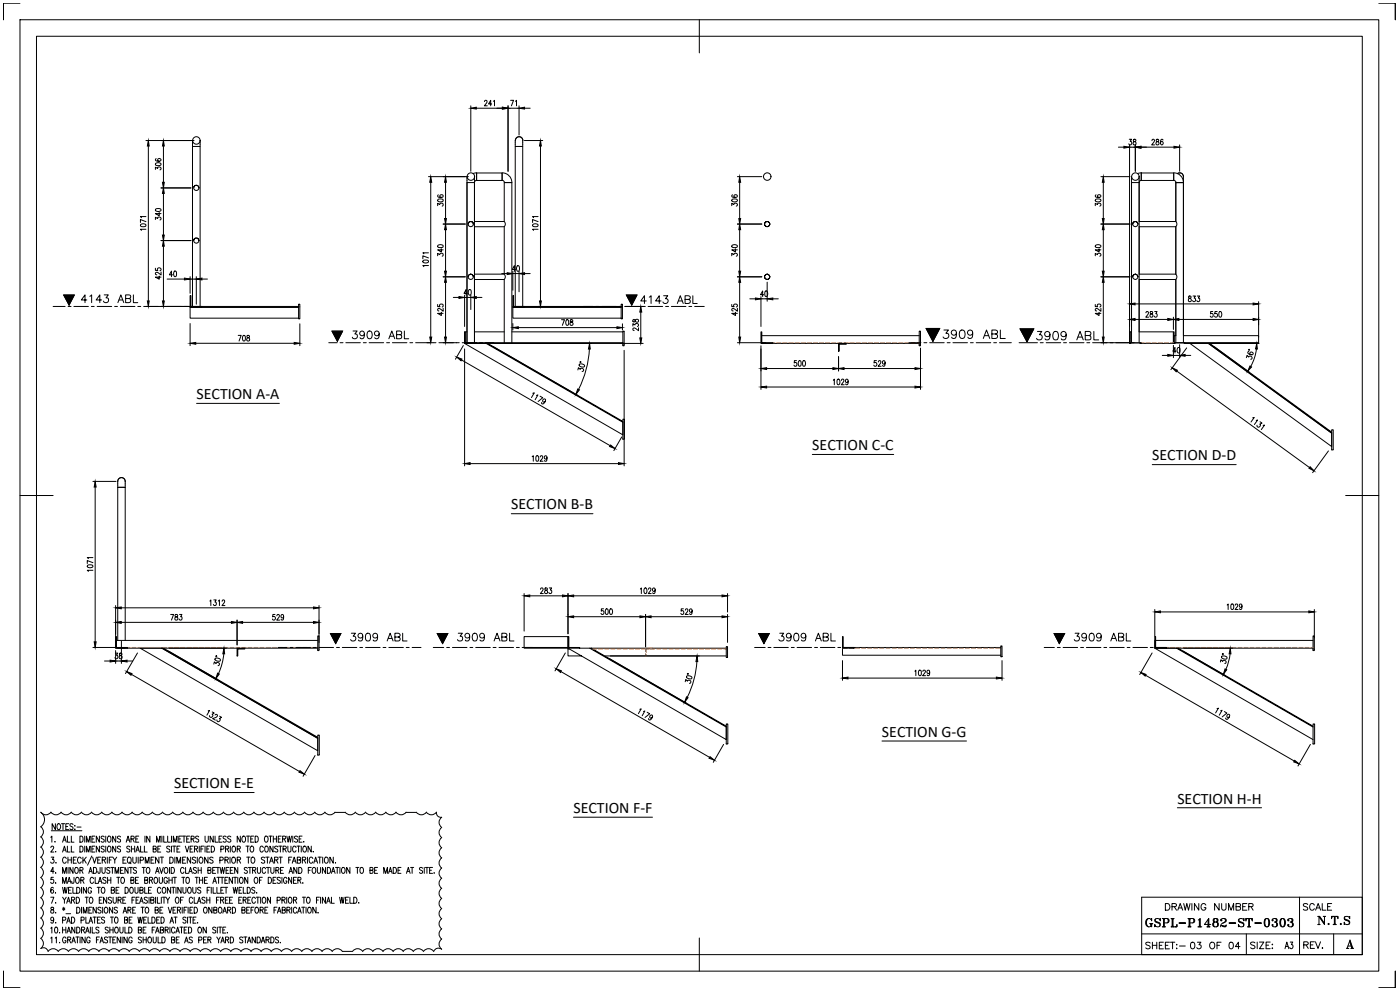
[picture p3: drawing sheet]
<svg xmlns="http://www.w3.org/2000/svg" width="420mm" height="297mm" viewBox="0 0 420 297" stroke-linecap="round" stroke-linejoin="round" font-family="sans-serif">
<defs><g id="words">
<text font-size="6.2" x="309.7" y="103.4">3909 ABL</text>
<g font-size="5.7">
<text x="23.3" y="92.1">4143 ABL</text>
<text x="191.2" y="92.4">4143 ABL</text>
<text x="104.4" y="103">3909 ABL</text>
<text x="281.9" y="102.7">3909 ABL</text>
<text x="104.1" y="193.7">3909 ABL</text>
<text x="136.2" y="193.7">3909 ABL</text>
<text x="232.5" y="193.7">3909 ABL</text>
<text x="321" y="193.7">3909 ABL</text>
<text x="342.5" y="279.4">GSPL-P1482-ST-0303</text>
<text x="394.4" y="278.7">N.T.S</text>
</g>
<g font-size="5.3">
<text x="348.5" y="274.5">DRAWING NUMBER</text>
<text x="389.8" y="274.5">SCALE</text>
<text x="390.2" y="285.7">REV.</text>
</g>
<g font-size="4.9">
<text x="342.5" y="285.7">SHEET:-</text>
<text x="356" y="285.7">03 OF 04</text>
<text x="373.9" y="285.7">SIZE:</text>
<text x="384.5" y="285.7">A3</text>
</g>
<g font-size="4.8">
<text x="59" y="119.7">SECTION A-A</text>
<text x="243.8" y="135.1">SECTION C-C</text>
<text x="345.8" y="138.1">SECTION D-D</text>
<text x="153.4" y="152.9">SECTION B-B</text>
<text x="264.7" y="221.1">SECTION G-G</text>
<text x="52.3" y="236.5">SECTION E-E</text>
<text x="172.1" y="243.9">SECTION F-F</text>
<text x="353.3" y="241.1">SECTION H-H</text>
</g>
</g></defs>
<!-- layer: 0 -->
<g fill="none" stroke="#000" stroke-width=".3">
<path d="M1 1v4.9v-4.9h5M6 5.9h407.8v285.5h-407.8zM11 10.9h397.8v275.5h-397.8zM209.9 5.9v10M413.8 1h4.9v4.9v-4.9M141.3 31.8v19.6M142.9 32.5h7.9M145.4 30.5l.1-.3a.45 .45 0 0 1 .7 .1 .45 .45 0 0 1-.2 .6l-.6 .9h.8M147.6 31.2h-1l.7-1.1v1.7M148.1 30.4l.3-.3v1.7M152.5 31.8v19.6M152.5 32.5h3.3"/>
<path d="M153.2 30.1h.9l-.6 1.7M154.7 30.4l.3-.3v1.7M155.8 31.8v8.7M157.4 32.5h1.7M43.8 42.2h14.4M44.5 43.8v46.5M46.6 50.8v-.6l.7 .3a.47 .47 0 0 1 .7-.4 .47 .47 0 0 1 0 .9M46.7 49a.84 .84 0 0 1 1-.3 .84 .84 0 0 1 .5 .8l-1.2 .2-.3-.2zM46.9 47.6l-.2 .1a.83 .83 0 0 0 .7 .8 .83 .83 0 0 0 .9-.5 .46 .46 0 0 0-.6-.4 .46 .46 0 0 0-.2 .7l.3 .1M48.3 56.4h9M49.1 43.8v10.9M49.1 58v12.5"/>
<path d="M128.6 53h12M129.3 54.7v46.4M131.4 59.9l.7-.2 .9 .2a.83 .83 0 0 1-.7 .8 .83 .83 0 0 1-1-.5zM131.6 58.5l-.3 .2a.96 .96 0 0 0 1.7 .1 .48 .48 0 0 0-.6-.4 .48 .48 0 0 0-.3 .7l.3 .1M133.7 54.7v10.9M157.4 42.2h5.5M162.2 43.8v46.5M219.7 59.9l.6-.2 .9 .2a.83 .83 0 0 1-.6 .8 .83 .83 0 0 1-1-.5zM219.9 58.5l-.3 .2a.99 .99 0 0 0 1.7 .1 .5 .5 0 0 0-.6-.4 .5 .5 0 0 0-.4 .7l.4 .1M221.3 53h7.3M222 54.7v10.9M328.8 59.9l.6-.2 .9 .2a.83 .83 0 0 1-.6 .8 .83 .83 0 0 1-1-.5z"/>
<path d="M329 58.5l-.3 .2a.99 .99 0 0 0 1.7 .1 .48 .48 0 0 0-.7-.4 .48 .48 0 0 0-.1 .8h.2M330.4 53h8.7M331.1 54.7v10.9M335.6 44.2h1.7M338.9 41.8h.7l-.4 .6a.49 .49 0 0 1 .4 .8 .49 .49 0 0 1-.8-.1M339 44.2h1.7M339 43.5v57.9M340.2 41.9v.4a.59 .59 0 0 1 .7 .5 .59 .59 0 0 1-.5 .7 .61 .61 0 0 1-.3-.8 .61 .61 0 0 1 .7-.4v-.4zM340.7 43.5v7.9M342.4 44.2h9.9M345.7 42.2l.3-.4 .5 .3-.9 1.4h.9M347 41.9v.4a.63 .63 0 0 1 .7 .4 .63 .63 0 0 1-.2 .8 .59 .59 0 0 1-.6-.7 .59 .59 0 0 1 .8-.5v-.4z"/>
<path d="M349 42v-.1a.83 .83 0 0 0-.9 .6 .83 .83 0 0 0 .5 1 .5 .5 0 0 0 .5-.6 .5 .5 0 0 0-.6-.4l-.2 .4M354 43.5v7.9M42.2 67.4l.9-.3 .7 .4a.92 .92 0 0 1-.8 .5 .92 .92 0 0 1-.9-.5zM43.8 68.8h-1.7l.3 .3M43.8 66.5l-1.7-.6v.9M43.8 65h-1.7l.3 .3M46.6 65.9v-.7l.7 .4a.47 .47 0 0 1 .7-.4 .47 .47 0 0 1 0 .8M46.7 62.7l.7-.1 .8 .1a.83 .83 0 0 1-.6 .9 .83 .83 0 0 1-1-.5zM47.8 63.8v.9l-1.2-.6h1.7M48.3 72.2h9M49.1 73.9v16.4M127 78.2l.6-.2 .9 .2a.83 .83 0 0 1-.7 .8 .83 .83 0 0 1-.9-.5z"/>
<path d="M128.6 79.7h-1.7l.3 .3M128.6 77.4l-1.7-.6v.8M128.6 75.9h-1.7l.3 .3M131.3 76.8v-.8l.7 .4a.5 .5 0 0 1 .8-.4 .5 .5 0 0 1-.1 .9M131.3 61.7v-.7l.7 .4a.5 .5 0 0 1 .8-.4 .5 .5 0 0 1-.1 .8M131.4 73.6a.84 .84 0 0 1 1-.3 .84 .84 0 0 1 .6 .8l-1.4 .2-.3-.4zM132.4 74.6v1l-1.1-.6h1.7M133 67.2h6.6M133.7 68.9v12.5M155.2 79.8l.2-.1a.95 .95 0 0 1 0 1.7l-.4-.7zM159.9 67.4l.9-.3 .7 .4a.92 .92 0 0 1-.8 .5 .92 .92 0 0 1-.9-.5zM161.5 68.8h-1.7l.3 .3"/>
<path d="M161.5 66.5l-1.7-.6v.9M161.5 65h-1.7l.3 .3M219.6 76.8v-.8l.6 .4a.5 .5 0 0 1 .8-.4 .5 .5 0 0 1 0 .9M219.6 61.7v-.7l.6 .4a.5 .5 0 0 1 .8-.4 .5 .5 0 0 1 0 .8M219.7 73.6a.84 .84 0 0 1 .9-.3 .84 .84 0 0 1 .6 .8l-1.3 .2-.2-.2zM220.7 74.6v1l-1.1-.6h1.7M221.3 67.2h7.3M222 68.9v12.5M328.7 76.8v-.8l.7 .4a.49 .49 0 0 1 .7-.4 .49 .49 0 0 1 0 .9M328.7 61.7v-.7l.7 .4a.49 .49 0 0 1 .7-.4 .49 .49 0 0 1 0 .8M328.8 73.6a.84 .84 0 0 1 .9-.3 .84 .84 0 0 1 .6 .8l-1.3 .2-.2-.2zM329.8 74.6v1l-1.1-.6h1.7"/>
<path d="M330.4 67.2h8.7M331.1 68.9v12.5M43.8 91.9h13.8M46.6 80.5v.6l.8 .1a.5 .5 0 0 1 0-.7 .5 .5 0 0 1 .7 0 .5 .5 0 0 1-.1 .7M47.8 82.8v1l-1.2-.7h1.7M48.3 81.6v.9l-.8-.6a.44 .44 0 0 0-.7-.1 .44 .44 0 0 0 .3 .7M50.2 83.7h5.2M51.8 82.5h-1l.7-1.2v1.7M52.3 81.4l.2-.1a.95 .95 0 0 1 0 1.7l-.4-.7zM57.1 83v5M57.1 97.1v6.6M57.1 83.7h1.8"/>
<path d="M58.9 83v8.3M60.6 83.7h1.7M90 97.2v6.5M131.3 91.4v.6h.8a.49 .49 0 0 1 0-.7 .49 .49 0 0 1 .7 .1 .49 .49 0 0 1-.1 .7M132.4 93.7v1l-1.1-.7h1.7M133 92.5v.9l-1.4-.9-.3 .5 .4 .3M133 83.1h6.6M133.7 84.7v16.4M136 89.2h1.7M139.4 88.6v9.4M139.4 89.2h1.9M140.2 88h-.9l.6-1.1v1.7"/>
<path d="M140.7 87l.2-.1a.95 .95 0 0 1 0 1.7l-.4-.8zM141.3 88.6v4.3M142.9 89.2h1.7M150.6 82.1h1.6M153.9 81.4v5.7M153.9 97.1v1.9M153.9 82.1h1.9M154.7 80.9h-1l.7-1.2v1.7M155.6 98.3h29.6M155.8 81.4v6.1M157.4 82.1h1.7M161.5 91.9h.5"/>
<path d="M168.5 95.9h.9l-.6 1.7M170 96l.2-.1a.95 .95 0 0 1 0 1.7l-.4-.7zM171.2 96v.5a.6 .6 0 0 1 .7 .4 .6 .6 0 0 1-.3 .7 .55 .55 0 0 1-.6-.6 .55 .55 0 0 1 .7-.4l.2-.6zM186.8 97.2v1.8M219.6 91.4v.6h.7a.49 .49 0 0 1 .1-.7 .49 .49 0 0 1 .7 .1 .49 .49 0 0 1-.1 .7M220.7 93.7v1l-1.1-.7h1.7M221.3 92.5v.9l-1.4-.9-.3 .5 .4 .3M221.3 83.1h7.3M222 84.7v16.4M225 89.7h1.7M228.4 89v9M228.4 89.7h1.8"/>
<path d="M229.2 88.4h-1l.7-1.1v1.7M229.7 87.4a.83 .83 0 0 1 .8 .6 .83 .83 0 0 1-.5 1l-.4-.4zM230.2 84.7v5.7M231.9 89.7h1.7M330.4 83.1h8.7M340.6 91.2h35.5M340.6 95.8h9.9M343.9 93.9l.1-.3 .4-.1 .3 .4-.8 1.3h.8M345.3 93.6v.4a.59 .59 0 0 1 .7 .5 .59 .59 0 0 1-.6 .7 .63 .63 0 0 1-.2-.8 .63 .63 0 0 1 .7-.4v-.4zM346.5 93.5h.7l-.3 .6a.5 .5 0 0 1 .4 .8 .5 .5 0 0 1-.9-.1M352.2 95.2v3.6M353.8 95.8h22.3"/>
<path d="M356.8 88.9l-.1 .3a.89 .89 0 0 1 .7 1.1 .54 .54 0 0 1-.9-.2 .54 .54 0 0 1 .8-.6l.1-.6zM358 88.8h.8l-.4 .7a.5 .5 0 0 1 .4 .7 .5 .5 0 0 1-.9 0M359.3 88.8h.7l-.4 .7a.5 .5 0 0 1 .5 .7 .5 .5 0 0 1-.9 0M364 93.5h-.7v.7a.49 .49 0 0 1 .7 .1 .49 .49 0 0 1-.1 .7 .49 .49 0 0 1-.7-.2M365.3 93.5h-.7v.7a.5 .5 0 0 1 .7 0 .5 .5 0 0 1-.1 .7 .5 .5 0 0 1-.7-.1M366 93.6a.83 .83 0 0 1 .8 .6 .83 .83 0 0 1-.5 1l-.5-.4zM377.7 90.5v10.7M58.7 103h29.6M71.5 100.6h.9l-.7 1.7M73 100.7l.1-.1a.95 .95 0 0 1 0 1.7l-.3-.7zM74.2 100.7v.5a.59 .59 0 0 1 .7 .4 .59 .59 0 0 1-.5 .7 .61 .61 0 0 1-.3-.7 .61 .61 0 0 1 .7-.4v-.5zM128.1 102.8h1.8"/>
<path d="M133 102.8h4M138.5 108l44.6 25.7M139.1 103.7l-2.4 4.1M139.4 104.7v35.1M148 104l25.4 14.7M148.3 103h29.3M159.9 118l.4-.1-.8 1.4M161 118.6l.4-.1-.8 1.4M162.1 118.9l.8 .4-1.4 1.2M173.4 111l.2-.7 .5 .5a.49 .49 0 0 1 .9-.1 .49 .49 0 0 1-.3 .8M173.9 109.2l1.3 .2 .3 .4a.94 .94 0 0 1-1.7-.4zM176.9 104.7a30.5 30.5 0 0 1-3.3 12.1"/>
<path d="M187.3 105.1v34.7M221.3 102.8h8.5M228.4 103.8v13M230.1 110.6h19.9M230.1 116.1h44.5M239 108.2h-.6v.7a.49 .49 0 0 1 .7 .1 .49 .49 0 0 1-.1 .7 .49 .49 0 0 1-.7-.1M239.8 108.3l.1-.1a.95 .95 0 0 1 0 1.7l-.3-.7zM241 108.3a.83 .83 0 0 1 .9 .6 .83 .83 0 0 1-.5 1l-.5-.3zM250.1 114.1l.3-.4v1.7M251.4 113.8a.83 .83 0 0 1 .8 .7 .83 .83 0 0 1-.5 .9l-.5-.3zM251.7 107v4.3M252.5 114.2l.1-.3a.45 .45 0 0 1 .7 .1 .45 .45 0 0 1-.2 .6l-.6 .8h.9"/>
<path d="M253.3 110.6h21.3M254.5 114.3a.42 .42 0 0 1-.4 .5 .42 .42 0 0 1-.4-.5l.4-.6a.98 .98 0 0 1-.1 1.7l-.2-.2M263 108.2h-.6l-.1 .7a.51 .51 0 0 1 .8 .1 .51 .51 0 0 1-.1 .7 .51 .51 0 0 1-.8-.1M263.6 108.6l.2-.4 .5 .2-.1 .7-.6 .8h.8M265.6 108.8l-.1 .4a.45 .45 0 0 1-.7-.5 .45 .45 0 0 1 .8-.2v.3a.81 .81 0 0 1-.5 1.1l-.2-.3M276.3 104.4v12.4M348.8 106.6h1.7M352.2 103.6v3.7M352.2 106.6h1.8M353 105.4h-1l.6-1.1v1.6M353.2 111.3l39.8 29M353.5 104.4l.1-.1a.92 .92 0 0 1 .6 .8 .92 .92 0 0 1-.6 .8l-.3-.7z"/>
<path d="M354 103.4v3.9M355.7 106.6h1.7M356.1 104.4l-4.7 6.5M364.4 104.1l10.6 7.7M364.8 103h13.1M374 107.3l.3-.7 .5 .5a.49 .49 0 0 1 .8-.1 .49 .49 0 0 1-.2 .8M374.8 105.5h-.2a.81 .81 0 0 0 .4 1 .81 .81 0 0 0 1.1-.3 .46 .46 0 0 0-.5-.6 .46 .46 0 0 0-.4 .7l.2 .1M377.1 104.7a14.1 14.1 0 0 1-1.7 5.2M141.1 139.1h44.5M159.7 137l.3-.3v1.7M161 136.8l.2-.1a.92 .92 0 0 1 .5 .9 .92 .92 0 0 1-.5 .8l-.3-.3zM162.1 137.1l.3-.4 .5 .3-.2 .6-.6 .8h.9"/>
<path d="M163.6 120.4a.46 .46 0 0 1-.7 .1 .46 .46 0 0 1 .2-.7l.4-.1a.9 .9 0 0 1 0 1 .9 .9 0 0 1-.9 .4l-.1-.3M164.2 137.3l-.2 .4a.45 .45 0 0 1-.6-.5 .45 .45 0 0 1 .7-.3l.1 .4a.81 .81 0 0 1-.4 1.1l-.4-.2M186.6 131.1l-2.4 4.1M375.9 125.3h.5l-1 1.3M377 126.1l.4-.1-.9 1.4M378.1 126.5l.6 .5-.6 .3a.5 .5 0 0 1-.1 .8 .5 .5 0 0 1-.7-.5M379.1 127.6h.4l-1 1.3M398.7 135.3l-4.8 6.5M6 148.7h9.9M27.9 144.4h6.9M28.6 146.1v46.5M403.8 148.7h10"/>
<path d="M26.3 169.6l.6-.1 .9 .1a.83 .83 0 0 1-.7 .9 .83 .83 0 0 1-.9-.5zM27.9 171.1h-1.7l.3 .4M27.9 168.8l-1.7-.6v.9M27.9 167.3h-1.7l.3 .3M157.3 178.1v11.3M159 178.8h9.8M162.2 176.8l.3-.4 .4 .1 .1 .4-.8 1.2h.9M163.6 176.5v.5a.59 .59 0 0 1 .7 .4 .59 .59 0 0 1-.5 .7 .61 .61 0 0 1-.3-.8 .61 .61 0 0 1 .7-.3v-.5zM164.8 176.4h.8l-.4 .6a.5 .5 0 0 1 .4 .8 .5 .5 0 0 1-.9 0M170.5 178.1v12.1M172.2 178.8h44.5M192.2 176.7l.3-.3v1.7"/>
<path d="M193.4 176.5a.83 .83 0 0 1 .9 .6 .83 .83 0 0 1-.5 1l-.4-.1-.2-.6zM194.6 176.8l.2-.4 .5 .2v.4l-.8 1.1h.9M196.6 177l-.1 .4a.45 .45 0 0 1-.7-.5 .45 .45 0 0 1 .8-.2v.3a.81 .81 0 0 1-.5 1.1l-.2-.3M218.3 178.1v5.5M27.9 194.3h7M31.4 198.3h1.6M34.6 196h.7l-.3 .6a.5 .5 0 0 1 .4 .8 .5 .5 0 0 1-.9-.1M34.7 181.7v11.2M34.7 195.2v3.9M34.7 198.3h1.7M35.9 196v.5a.59 .59 0 0 1 .7 .5 .59 .59 0 0 1-.5 .7 .61 .61 0 0 1-.3-.8 .61 .61 0 0 1 .7-.4v-.5zM36.4 186.7h33.1"/>
<path d="M36.4 182.4h57.7M36.4 192.4v6.7M38.1 198.3h1.7M41.3 195.9l-3.6 6.2M50.6 195.4l14.8 8.5M50.8 194.5h17.1M51.2 184.4h.9l-.6 1.7M52.6 184.4v.6a.57 .57 0 0 1 .8 .4 .57 .57 0 0 1-.6 .7 .6 .6 0 0 1-.3-.8 .6 .6 0 0 1 .7-.3v-.6zM53.9 184.4h.7l-.4 .6a.49 .49 0 0 1 .4 .8 .49 .49 0 0 1-.9-.1M63 180.3l.3-.3v1.7M64.2 199.3l.1-.7 .5 .5a.51 .51 0 0 1 .9-.2 .51 .51 0 0 1-.3 .8M64.2 180h.7l-.4 .6a.5 .5 0 0 1 .4 .8 .5 .5 0 0 1-.9 0"/>
<path d="M64.7 197.5l1.2 .2 .3 .3a.91 .91 0 0 1-1 .4 .91 .91 0 0 1-.7-.7zM65.5 180.3l.4-.3v1.7M66.7 180.4l.2-.4 .5 .2v.4l-.8 1.1h.9M67.2 196.1a18.2 18.2 0 0 1-1.6 6M71.1 186.1v7.4M72.8 186.7h21.3M82.5 184.4h-.6l-.1 .7a.5 .5 0 0 1 .8 0 .5 .5 0 0 1-.1 .7 .5 .5 0 0 1-.7-.1M83.1 184.8l.1-.3a.45 .45 0 0 1 .7 .1 .45 .45 0 0 1-.2 .7l-.7 .8h.9M85.1 185a.42 .42 0 0 1-.4 .4 .42 .42 0 0 1-.4-.5l.4-.5a.98 .98 0 0 1-.1 1.7l-.2-.3M95.7 181.7v11.1M169.7 195.9l-3.1 5.4M172.2 185h19.9"/>
<path d="M181.1 182.7h-.6v.7a.49 .49 0 0 1 .7 0 .49 .49 0 0 1-.1 .8 .49 .49 0 0 1-.7-.2M181.8 182.8l.2-.1a.95 .95 0 0 1 0 1.7l-.4-.8zM183 197.7l23.1 13.3M183.1 182.8a.83 .83 0 0 1 .9 .6 .83 .83 0 0 1-.6 1l-.3-.1-.2-.7zM183.2 196.8h26.7M193.7 184.4v9.7M195.4 185h21.3M205.1 182.7h-.6l-.1 .7a.49 .49 0 0 1 .7 0 .49 .49 0 0 1-.1 .8 .49 .49 0 0 1-.7-.2M205.7 183.1l.2-.4 .5 .1-.1 .8-.7 .8h.9M207.7 183.2l-.2 .4a.45 .45 0 0 1-.6-.4 .45 .45 0 0 1 .8-.3v.3a.81 .81 0 0 1-.5 1.2l-.2-.3M209.1 198.5a27.7 27.7 0 0 1-2.8 10.7M218.3 184.4v8.3"/>
<path d="M252.8 198.2v5.9M300.7 198.2v5.9M345.8 195.9l-3.8 6.5M346.6 182.9v8.1M348.3 183.6h44.5M355.1 195.4l12.6 7.3M355.3 194.5h14.6M366.3 198.6l.1-.6 .5 .5a.5 .5 0 0 1 .9-.3 .5 .5 0 0 1-.2 .9M366.8 196.9h.9l.5 .3v.2a.91 .91 0 0 1-.9 .3 .91 .91 0 0 1-.7-.7zM368.3 181.5l.3-.3v1.7M369.2 196.1l-.4 2.1-.9 2.6M369.6 181.3a.83 .83 0 0 1 .8 .6 .83 .83 0 0 1-.5 1l-.5-.3z"/>
<path d="M370.7 181.6l.1-.3a.46 .46 0 0 1 .7 .1 .46 .46 0 0 1-.2 .7l-.6 .8h.8M372.7 181.8a.42 .42 0 0 1-.4 .4 .42 .42 0 0 1-.4-.5l.4-.5a.93 .93 0 0 1-.1 1.7l-.2-.3M394.4 182.9v8.5M39.5 202.4l50.4 29.1M62.5 213.3l.4-.2-.8 1.5M63.7 213.6l.6 .4-.6 .3a.5 .5 0 0 1-.1 .9 .5 .5 0 0 1-.7-.5M64.5 214.5l.3-.2 .4 .2-.1 .5-1.3 .6 .8 .5M65.9 214.9l.6 .3-.6 .4a.49 .49 0 0 1-.1 .8 .49 .49 0 0 1-.7-.4M168.3 201.5l44.7 25.7M192 212.8l.4-.1-.8 1.4M193.1 213.4l.4-.1-.8 1.5M194.2 213.7l.8 .5-1.4 1.1"/>
<path d="M195.7 215.2l-.5 .3a.47 .47 0 0 1-.1-.8 .47 .47 0 0 1 .8 .2l-.2 .3a.75 .75 0 0 1-.9 .7l-.2-.3M205.6 204.6l.2-.7 .5 .5a.5 .5 0 0 1 .9-.2 .5 .5 0 0 1-.3 .8M206.2 202.8h.9l.6 .6a.94 .94 0 0 1-1.6-.5zM254.5 203.5h44.5M274.6 201.4l.3-.3v1.6M275.8 201.1h.3a.98 .98 0 0 1-.1 1.6l-.4-.7zM277 201.5l.1-.4a.45 .45 0 0 1 .6 .2 .45 .45 0 0 1-.2 .6l-.6 .8h.9M279 201.6a.43 .43 0 0 1-.5 .5 .43 .43 0 0 1-.3-.6l.4-.4a.93 .93 0 0 1-.1 1.6l-.3-.2M343.8 202.6l44.6 25.7M365.2 212.6l.5-.1-.9 1.4M366.3 213.2l.5-.1-.9 1.5M367.4 213.5l.8 .5-1.4 1.1"/>
<path d="M369 215.1a.46 .46 0 0 1-.8 0 .46 .46 0 0 1 .3-.7l.3-.1a.9 .9 0 0 1 0 1 .9 .9 0 0 1-.9 .4v-.3M94.6 226.7l-3.6 6.2M217.2 223.4l-3.1 5.3M393.3 223.4l-3.8 6.4M12.2 254.2a1.87 1.87 0 0 1 0 3 1.84 1.84 0 0 1 0 3M15.2 251.2l.4-.3v1.8M15.3 254.3v-.1a.43 .43 0 0 1 .6-.3 .43 .43 0 0 1 .1 .7l-.8 1.1h1M15.4 257.2h.8l-.5 .7a.55 .55 0 0 1 .5 .8 .55 .55 0 0 1-1 0M15.4 249.3h9.2M16.5 252.5v.2zM16.6 247.1v1.8l-1-1.8v1.8M16.7 255.5v.2z"/>
<path d="M16.8 258.8v.2zM17.3 247.2l.2-.1a.91 .91 0 0 1 .7 .9 .91 .91 0 0 1-.7 .9 1.18 1.18 0 0 1-.2-1.7zM18.3 243.7a1.84 1.84 0 0 1-3 0 1.87 1.87 0 0 1-3 0 2.7 2.7 0 0 1-.1 4.4 1.85 1.85 0 0 1 0 3 1.87 1.87 0 0 1 0 3M18.4 243.7a1.84 1.84 0 0 0 3 0 1.87 1.87 0 0 0 3 0M18.4 247.1h1M18.8 252.7l.5-1.8 .6 1.8M18.8 255.7l.5-1.8 .6 1.8M18.9 247.1v1.8M19 252.1h.7M19 255.1h.7M19.8 248h.5M19.9 257.6a.56 .56 0 0 0-.7-.4 .56 .56 0 0 0-.4 .7v.4a.57 .57 0 0 0 .4 .7 .57 .57 0 0 0 .7-.4"/>
<path d="M20.2 250.9v1.8h.8M20.2 253.9v1.8h.8M20.4 257.2v1.8M20.4 258h1M20.6 247.1h-.8v1.8h.8M21.4 250.9v1.8h.8M21.4 253.9v1.8h.8M21.4 257.2v1.8M21.9 247.4l-.3-.3-.6 .3v.3l.7 .4a.48 .48 0 0 1 .2 .7 .48 .48 0 0 1-.8 0l-.1-.1M22 258h.5M22.5 247.7v.2zM22.5 248.8v.1z"/>
<path d="M22.9 257.2h-.9v1.8h.9M23.1 248.2h1.2M24 250.9a.91 .91 0 0 1 1 .9 .91 .91 0 0 1-1 .9zM24 253.9a.89 .89 0 0 1 .9 .9 .89 .89 0 0 1-.9 .9zM24.4 257.6a.56 .56 0 0 0-.7-.4 .56 .56 0 0 0-.4 .7v.4a.57 .57 0 0 0 .4 .7 .57 .57 0 0 0 .7-.4M24.4 243.7a1.84 1.84 0 0 0 3.1 0 1.87 1.87 0 0 0 3 0 1.87 1.87 0 0 0 3.1 0M24.9 257.2v1.8M25.3 257.9l.6 1.1M25.4 250.9v1.8M25.4 253.9v1.8M25.9 257.2l-1 1.2M25.9 252.7v-1.8l.6 1.8 .5-1.8v1.8"/>
<path d="M25.9 255.7v-1.8l.6 1.8 .5-1.8v1.8M27.5 256.8l-1.2 2.8M27.6 251.7h.5M27.6 254.7h.5M27.8 257.2l.5 1.8 .6-1.8M28.5 250.9h-.9v1.8h.9M28.5 253.9h-.9v1.8h.9M29.3 258h.6M29.8 250.9v1.8l-.9-1.8v1.8M29.8 253.9v1.8l-.9-1.8v1.8M30.3 257.2h-1v1.8h1M30.7 258l.9-.1v-.6l-.9-.1v1.8"/>
<path d="M31.2 258l.5 1M31.3 251.1l-.4-.2-.6 .2 .1 .4 .9 .6v.3l-.4 .3-.6-.3M31.3 254.1l-.4-.2-.6 .2 .2 .5 .5 .2a.48 .48 0 0 1 .2 .7 .48 .48 0 0 1-.7 .1l-.2-.2M31.7 250.9v1.8M31.7 253.9v1.8M32.2 257.2v1.8M32.5 251l.1-.1a.94 .94 0 0 1 .7 .9 .94 .94 0 0 1-.7 .9 1.3 1.3 0 0 1-.1-1.7zM32.5 254l.1-.1a.91 .91 0 0 1 .7 .9 .91 .91 0 0 1-.7 .9 1.24 1.24 0 0 1-.1-1.7zM32.8 258h.5M33.6 243.7a1.84 1.84 0 0 0 3 0 1.87 1.87 0 0 0 3.1 0M33.7 257.2h-.9v1.8M33.9 257.2l.5 .8v1"/>
<path d="M34.7 250.9v1.8l-.9-1.8v1.8M34.7 253.9v1.8l-.9-1.8v1.8M35 257.2l-.6 .8M36.2 251.1l-.4-.2-.6 .2 .1 .4 .9 .6v.3l-.4 .3-.6-.3M36.2 254.1l-.4-.2-.6 .2 .2 .5 .5 .2a.48 .48 0 0 1 .2 .7 .48 .48 0 0 1-.7 .1l-.2-.2M36.9 258h.6M37.9 252.7l.5-1.8 .6 1.8M37.9 257.2h-1v1.8h1M38.1 252.1h.7M38.3 257.4l.3-.2a.93 .93 0 0 1 .8 .9 .93 .93 0 0 1-.8 .9l-.4-.7zM38.8 258.7l.5 .5M39 254.1l-.4-.2-.6 .2 .2 .5 .5 .2a.48 .48 0 0 1 .2 .7 .48 .48 0 0 1-.7 .1l-.2-.2"/>
<path d="M39.3 251.7l.9-.1v-.6l-.9-.1v1.8M39.4 254.7h1M39.4 253.9v1.8M39.6 243.7a1.84 1.84 0 0 0 3.1 0 1.87 1.87 0 0 0 3 0M39.8 251.7l.5 1M39.9 257.2v1.3l.4 .5 .5-.3 .1-1.5M40.4 253.9v1.8M40.8 255.7l.5-1.8 .6 1.8M40.8 251.7h.5M41 255.1h.6M41.5 257.2v1.8M41.6 250.9h-.8v1.8h.8"/>
<path d="M42.1 258.1l.8-.1 .1-.7-.9-.1v1.8M42.2 253.9v1.8h.8M43.3 253.9v1.8h.9M43.5 250.9v1.8M43.6 259v-1.8l.5 1.8 .6-1.8v1.8M45 250.9v1.8l-1-1.8v1.8M45.3 258h.6M45.7 243.7a1.84 1.84 0 0 0 3.1 0 1.87 1.87 0 0 0 3 0 1.87 1.87 0 0 0 3.1 0M46 254.7l.8-.1v-.6l-.8-.1v1.8l.8-.1 .1-.5-.3-.4M46.3 257.2h-1v1.8h1M47 252.7v-1.8l.5 1.8 .5-1.8v1.8M47.4 254.7h.5"/>
<path d="M47.7 257.2v1.8l-1-1.8v1.8M48.1 257.2h1M48.2 253.9h-.8v1.8h.8M48.6 250.9v1.8M48.6 257.2v1.8M49.1 250.9v1.8h.9M50.3 250.9v1.8h.8M51 257.2a.92 .92 0 0 1 1 .9 .92 .92 0 0 1-1 .9zM51 254.1l-.3-.2-.7 .2 .2 .5 .7 .3v.7l-.5 .1-.4-.3M51.5 250.9v1.8M51.5 253.9v1.8M51.8 253.9h1"/>
<path d="M52 252.7v-1.8l.6 1.8 .5-1.8v1.8M52.3 253.9v1.8M52.5 257.2v1.8M53.1 259v-1.8l.6 1.8 .5-1.8v1.8M53.1 254.7h.6M53.7 251.7h.5M54 253.9h-.9v1.8h.9M54.6 250.9h-.9v1.8h.9M54.7 250.9h1M54.8 258h.6M54.9 243.7a1.84 1.84 0 0 0 3 0 1.87 1.87 0 0 0 3.1 0M55.2 250.9v1.8"/>
<path d="M55.6 253.9l.6 1.8 .5-1.8M55.7 257.2h-.9v1.8h.9M56 251.7h.6M56.9 250.9h-.9v1.8h.9M57.1 254.7h.5M57.2 257.2v1.8l-1-1.8v1.8M57.3 251.7l.9-.1v-.6l-.9-.1v1.8M57.8 251.7l.5 1M57.9 253.9h-.8v1.8h.8M58.4 254.7l.8-.1 .1-.6-.9-.1v1.8M58.7 257.4l-.3-.2-.5 .1-.1 .5 .9 .5v.4l-.3 .3-.7-.3M58.8 254.7l.5 1"/>
<path d="M59.2 257.2v1.8M59.6 251.1l-.3-.2-.6 .2v.4l.9 .6v.3l-.3 .3-.6-.3M59.8 253.9v1.8M60 257.3a.91 .91 0 0 1 1 .6 .91 .91 0 0 1-.5 1.1 .97 .97 0 0 1-.8-.7 .97 .97 0 0 1 .3-1zM60.3 254.7h.6M61 243.7a1.84 1.84 0 0 0 3 0 1.87 1.87 0 0 0 3 0 1.87 1.87 0 0 0 3.1 0M61.2 253.9h-.9v1.8M61.5 250.9v1.2l.5 .6 .4-.3 .1-1.5M61.5 253.9v1.8M62.1 254.7h.5M62.4 257.2v1.8l-1-1.8v1.8M63 253.9h-.9v1.8h.9"/>
<path d="M63.4 253.9a.9 .9 0 0 1 1 .9 .9 .9 0 0 1-1 .9zM64 257.4l-.4-.2-.5 .1v.6l.8 .4 .1 .4-.4 .3-.7-.3M64 250.9v1.8l-.9-1.8v1.8M64.5 250.9v1.8h.9M65.7 251.7h.6M66 258.1l.8-.1 .1-.7-.9-.1v1.8M66.3 254.8l.8-.1 .1-.7-.9-.1v1.8M66.6 250.9h-.9v1.8h.9M67.5 258l.9-.1v-.6l-.9-.1v1.8M67.7 254.7l.8-.1v-.6l-.8-.1v1.8M67.9 251.1l-.4-.2-.5 .2v.4l.9 .6v.3l-.4 .3-.5-.3M68 258l.5 1"/>
<path d="M68.2 254.7l.5 1M69 257.2v1.8M69.1 253.9v1.8M69.3 251.1l-.4-.2-.6 .2 .1 .4 .7 .4a.5 .5 0 0 1 0 .8 .5 .5 0 0 1-.8-.3M69.8 257.3l.2-.1a.93 .93 0 0 1 .7 .9 .93 .93 0 0 1-.7 .9 1.24 1.24 0 0 1-.2-1.7zM69.9 254l.1-.1a.91 .91 0 0 1 .7 .9 .91 .91 0 0 1-.7 .9 1.24 1.24 0 0 1-.1-1.7zM70.1 243.7a1.84 1.84 0 0 0 3 0 1.87 1.87 0 0 0 3.1 0 1.87 1.87 0 0 0 3 0M71.2 254.7l.8-.1 .1-.6-.9-.1v1.8M71.2 258l.8-.1 .1-.6-.9-.1v1.8M71.7 254.7l.4 1M71.7 258l.5 1M72.1 250.9v1.8l-.9-1.8v1.8"/>
<path d="M72.9 251l.1-.1a.94 .94 0 0 1 .7 .9 .94 .94 0 0 1-.7 .9 1.2 1.2 0 0 1-.1-1.7zM73.8 253.9h1M74 250.9h.9M74 257.2h1M74.3 253.9v1.8M74.5 250.9v1.8M74.5 257.2v1.8M75.3 251.7h.5M75.3 254l.2-.1a.91 .91 0 0 1 .7 .9 .91 .91 0 0 1-.7 .9 1.14 1.14 0 0 1-.2-1.7zM75.6 257.3a.91 .91 0 0 1 1 .6 .91 .91 0 0 1-.5 1.1 .97 .97 0 0 1-.9-.7 .97 .97 0 0 1 .4-1zM76.1 250.9h-.8v1.8h.8M76.6 250.9a.91 .91 0 0 1 .9 .9 .91 .91 0 0 1-.9 .9z"/>
<path d="M79 254.3a.53 .53 0 0 0-.6-.4 .53 .53 0 0 0-.4 .7v.4a.53 .53 0 0 0 .4 .6 .53 .53 0 0 0 .6-.4M79.3 243.7a1.84 1.84 0 0 0 3 0 1.83 1.83 0 0 0 3 0 1.87 1.87 0 0 0 3 0M79.4 257.4l-.3-.2-.7 .2 .2 .5 .7 .3v.7l-.5 .1-.4-.3M79.6 251l.2-.1a.94 .94 0 0 1 .7 .9 .94 .94 0 0 1-.7 .9 1.24 1.24 0 0 1-.2-1.7zM79.7 254l.1-.1a.91 .91 0 0 1 .7 .9 .91 .91 0 0 1-.7 .9 1.24 1.24 0 0 1-.1-1.7zM79.7 257.2h1.1M80.2 257.2v1.8M80.7 250.9h1M80.9 259l.6-1.8 .6 1.8M81.1 258.4h.8M81.2 250.9v1.8M81.9 253.9v1.8l-.9-1.8v1.8"/>
<path d="M82 251.7h1M82 250.9v1.8M82.4 258l.9-.1 .1-.6-1-.1v1.8M82.9 258l.5 1M83 250.9v1.8M83.4 254.1l-.4-.2-.6 .2 .2 .5 .5 .2a.48 .48 0 0 1 .2 .7 .48 .48 0 0 1-.7 .1l-.2-.2M83.5 251.7h.6M83.6 253.9h1M83.7 257.2h1M84.1 253.9v1.8M84.2 257.2v1.8M84.4 250.9h-.9v1.8h.9"/>
<path d="M84.8 251.7l.8-.1 .1-.6-.9-.1v1.8M84.9 254.7l.9-.1v-.6l-.9-.1v1.8M85.3 251.7l.5 1M85.4 254.7l.5 1M86.1 250.9l.4 1.8 .3-1.8 .4 1.8 .3-1.8M86.4 253.9v1.2l.4 .6 .5-.3v-1.5M86.6 258h.6M87.6 257.2h-1v1.8M87.7 259l.6-1.8 .6 1.8M87.9 250.9v1.8M87.9 258.4h.7M88.4 243.7a1.84 1.84 0 0 0 3 0 1.87 1.87 0 0 0 3 0 1.87 1.87 0 0 0 3.1 0"/>
<path d="M88.8 254.3a.53 .53 0 0 0-.6-.4 .53 .53 0 0 0-.4 .7v.4a.53 .53 0 0 0 .4 .6 .53 .53 0 0 0 .6-.4M89.1 253.9h1M89.2 258l.9-.1v-.6l-.9-.1v1.8l.9-.1 .1-.5-.3-.4M89.3 251.1l-.3-.2-.6 .2v.4l.9 .6v.3l-.3 .3-.6-.3M89.6 253.9v1.8M89.8 251.7h.5M90.4 253.9v1.8M90.7 250.9h-.9v1.8h.9M90.7 258l.9-.1v-.6l-.9-.1v1.8M91 254.1l.3-.2a.91 .91 0 0 1 .7 .9 .91 .91 0 0 1-.7 .9l-.4-.7zM91.2 252.5h.1M91.3 258l.5 1"/>
<path d="M92.3 257.2v1.8M93.4 253.9v1.8l-1-1.8v1.8M93.9 257.6a.56 .56 0 0 0-.7-.4 .56 .56 0 0 0-.4 .7v.4a.57 .57 0 0 0 .4 .7 .57 .57 0 0 0 .7-.4M94 255.5v.2zM94.2 259l.5-1.8 .6 1.8M94.4 258.4h.7M95.4 257.2h1.1M96 257.2v1.8M96.8 257.2v1.8M97.5 257.4l.3-.2a.93 .93 0 0 1 .7 .9 .93 .93 0 0 1-.7 .9l-.4-.7zM97.5 243.7a1.84 1.84 0 0 0 3 0M100 257.2v1.8l-1-1.8v1.8"/>
<path d="M100.5 243.8h3.1M100.7 258.8h.1M103.6 243.7a1.84 1.84 0 0 0 3 0M106.7 243.7a1.84 1.84 0 0 0 3 0 1.87 1.87 0 0 0 3 0M112.8 243.7a1.84 1.84 0 0 0 3 0 1.87 1.87 0 0 0 3 0 1.87 1.87 0 0 0 3.1 0M121.9 243.8h3M124.9 243.7a1.84 1.84 0 0 0 3.1 0M128 243.7a1.84 1.84 0 0 0 3 0 1.35 1.35 0 0 0 1.6 1.5M132.6 245.2a1.84 1.84 0 0 0 0 3 1.87 1.87 0 0 0 0 3.1M132.6 251.3a1.84 1.84 0 0 0 0 3 1.87 1.87 0 0 0 0 3.1 1.87 1.87 0 0 0 0 3M12.2 272.4a1.87 1.87 0 0 1 0 3.1 1.87 1.87 0 0 1 0 3 1.84 1.84 0 0 1 0 3M12.2 260.3a1.87 1.87 0 0 1 0 3 1.83 1.83 0 0 1 0 3 1.87 1.87 0 0 1 0 3.1 1.84 1.84 0 0 1 0 3"/>
<path d="M15.2 269.2h1l-.7 1.8M15.2 278.5l.4-.3v1.8M15.4 272.3v.5a.64 .64 0 0 1 .7 .4 .64 .64 0 0 1-.3 .8 .56 .56 0 0 1-.6-.6 .56 .56 0 0 1 .7-.5l.2-.3-.1-.3zM16 263.2h-.6l-.1 .8a.56 .56 0 0 1 .7 .1 .56 .56 0 0 1 0 .7 .56 .56 0 0 1-.7 .1l-.1-.2M16 266.5l-.2-.3a1.02 1.02 0 0 0-.1 1.8 .51 .51 0 0 0 .4-.7 .51 .51 0 0 0-.8-.1l-.1 .2M16.1 275.8l-.1 .2a.46 .46 0 0 1-.6 0 .46 .46 0 0 1 0-.6 .46 .46 0 0 1 .6 0l-.1 1.5-.3 .1-.3-.3M16.2 261.5h-1l.7-1.2v1.7M16.6 278.3l.2-.1a.99 .99 0 0 1 .6 .9 .99 .99 0 0 1-.6 .9l-.4-.8zM16.7 267.8v.2zM16.7 261.9v.1zM16.7 264.9v.1zM16.7 270.8v.2z"/>
<path d="M16.7 273.8v.2zM16.7 276.8v.2zM17.9 279.8h.1M18.8 262v-1.7l.5 1.7 .6-1.7v1.7M18.8 265v-1.8l.5 1.8 .6-1.8v1.8M18.8 266.2l.3 1.8 .4-1.8 .3 1.8 .4-1.8M18.8 269.2l.5 .8v1M18.8 276.1l.8-.1v-.7l-.8-.1v1.8M18.8 272.5l.7 .5M18.8 278.2v1.8M18.8 279h1M19.1 272.2v1"/>
<path d="M19.5 272.5l-.7 .5M19.8 278.2v1.8M19.8 274.2h1.4M19.9 269.2l-.6 .8M20 271l.6-1.8 .5 1.8M20 277l.6-1.8 .5 1.8M20.1 280l.5-1.8 .6 1.8M20.2 265l.6-1.8 .5 1.8M20.2 270.4h.7M20.2 276.4h.7M20.3 279.4h.7M20.4 260.3v1.7"/>
<path d="M20.4 264.4h.7M20.6 267.1h.5M21.4 266.2h-.8v1.8h.8M21.4 270h.9v-.6l-.9-.2v1.8M21.4 275.2a.91 .91 0 0 1 1.1 .9 .91 .91 0 0 1-1.1 .9zM21.9 266.2v1.8h.8M21.9 260.3v1.7l-.9-1.7v1.7M21.9 270l.5 1M22.2 263.2l-.1 1.8-.5-.1-.1-.5M22.5 278.2v1.8l-1-1.8v1.8M22.7 260.4l.1-.1a.91 .91 0 0 1 .7 .9 .91 .91 0 0 1-.7 .8 1.24 1.24 0 0 1-.1-1.6zM22.8 263.5l.3-.3a.94 .94 0 0 1 .7 .9 .94 .94 0 0 1-.7 .9l-.4-.7z"/>
<path d="M22.9 269.2a.91 .91 0 0 1 1 .9 .91 .91 0 0 1-1 .9zM23 266.2a.9 .9 0 0 1 1 .9 .9 .9 0 0 1-1 .9zM23 272.2a.9 .9 0 0 1 1 .9 .9 .9 0 0 1-1 .9zM23 278.2a.9 .9 0 0 1 1 .9 .9 .9 0 0 1-1 .9zM24 261.1l.8-.1 .1-.6-.9-.1v1.7M24.2 264.1l.9-.1v-.7l-.9-.1v1.8M24.3 276.1l.8-.1 .1-.7-.9-.1v1.8M24.5 279l.8-.1v-.6l-.8-.1v1.8M24.5 261.1l.4 .9M24.5 266.2v1.8M24.5 272.2v1.8M24.7 264.1l.5 .9"/>
<path d="M24.9 279l.5 1M25 274v-1.8l.6 1.8 .5-1.8v1.8M25.6 269.2h.9M25.7 280l.5-1.8 .6 1.8M25.8 275.2v1.8h.8M25.9 279.4h.7M25.9 266.2v1.8l-.9-1.8v1.8M26 269.2v1.8M26.7 262l.5-1.7 .5 1.7M26.7 273.1h.5M26.7 277l.5-1.8 .6 1.8M26.8 261.5h.7"/>
<path d="M26.9 276.4h.7M27 269.3l.2-.1a.93 .93 0 0 1 .7 .9 .93 .93 0 0 1-.7 .9 1.3 1.3 0 0 1-.2-1.7zM27.1 278.2v1.8M27.5 266.7a.53 .53 0 0 0-.7-.5 .53 .53 0 0 0-.4 .7v.4a.53 .53 0 0 0 .6 .7 .53 .53 0 0 0 .5-.7h-.4M27.5 272.2h-.8v1.8h.8M27.7 278.2v1.8h.8M27.9 275.2h1M28.1 260.3a.9 .9 0 0 1 1 .9 .9 .9 0 0 1-1 .8zM28.1 263.7a.52 .52 0 0 0-.7-.5 .52 .52 0 0 0-.4 .7l.3 1.1h.4l.4-.4M28.4 275.2v1.8M28.6 263.2v1.8h.8M28.9 272.2v1.8l-1-1.8v1.8"/>
<path d="M29.2 266.2h.9M29.2 276h.6M29.5 265l.5-1.8 .6 1.8M29.6 266.2v1.8M29.7 278.4l-.3-.2-.6 .2v.4l.6 .3a.48 .48 0 0 1 .2 .7 .48 .48 0 0 1-.7 .1l-.1-.2M29.7 264.4h.7M29.8 270h.5M30 260.3v1.6l-.5 .1-.1-.5M30.1 275.2h-.9v1.8h.9M30.3 272.5l-.3-.3-.5 .1v.6l.7 .3 .1 .5-.3 .3-.6-.3M30.5 266.5l.3-.3a.91 .91 0 0 1 .7 .9 .91 .91 0 0 1-.7 .9l-.4-.7zM30.6 260.3v1.2l.4 .5h.4l.2-.5v-1.2"/>
<path d="M30.7 269.2h-.9v1.8h.9M30.8 272.2v1.8M31.4 272.5l.3-.3a.91 .91 0 0 1 .7 .9 .91 .91 0 0 1-.7 .9l-.4-.7zM31.4 275.4l-.3-.2-.6 .2 .1 .4 .5 .3a.49 .49 0 0 1 .2 .8 .49 .49 0 0 1-.8-.2M31.8 263.5l-.3-.3-.7 .3 .2 .4 .7 .3a.51 .51 0 0 1-.1 .8 .51 .51 0 0 1-.8-.2M32 269.2v1.8l-.9-1.8v1.8M32.3 263.2v1.8M32.3 264.1h1M32.5 278.4l-.3-.2-.6 .2v.4l.6 .3a.48 .48 0 0 1 .2 .7 .48 .48 0 0 1-.7 .1l-.1-.2M33 260.5l-.4-.2-.6 .2 .1 .4 .6 .3a.48 .48 0 0 1 .2 .7 .48 .48 0 0 1-.7 .1l-.2-.2M33 279h.9M33 278.2v1.8"/>
<path d="M33.1 275.2h1M33.3 260.3h.9M33.3 263.2v1.8M33.4 267.1l.8-.1 .1-.6-.9-.2v1.8l.9-.2 .1-.4-.4-.3M33.5 269.5l-.4-.3-.6 .3 .1 .4 .8 .4 .1 .5-.4 .2-.6-.2M33.6 275.2v1.8M33.7 260.3v1.7M33.8 272.2v1.8l-1-1.8v1.8M33.9 269.2v1.3l.5 .5 .4-.2 .1-1.6M33.9 278.2v1.8M34.5 262v-1.7l.6 1.7 .5-1.7v1.7M34.5 278.4l.3-.2a.91 .91 0 0 1 .7 .9 .91 .91 0 0 1-.7 .9l-.4-.7z"/>
<path d="M34.6 275.3l.1-.1a.94 .94 0 0 1 .7 .9 .94 .94 0 0 1-.7 .9 1.3 1.3 0 0 1-.1-1.7zM34.8 267.1h.6M35 263.2h1M35.2 272.5l-.3-.3-.5 .1v.6l.7 .3 .1 .5-.3 .3-.6-.3M35.4 270h.9v-.7l-.9-.1v1.8M35.5 263.2v1.8M35.7 266.2h-.9v1.8h.9M35.9 270l.5 1M36 278.2v1.2l.4 .6 .3-.1 .2-.5v-1.2M36.2 261.1h.5M36.5 263.3l.1-.1a.93 .93 0 0 1 .8 .9 .93 .93 0 0 1-.8 .9 1.3 1.3 0 0 1-.1-1.7zM36.9 270h.5"/>
<path d="M36.9 274l.6-1.8 .5 1.8M37.1 260.3h-.9v1.7h.9M37.2 273.4h.6M37.4 276l.8-.1v-.6l-.8-.1v1.8l.8-.1 .1-.5-.3-.4M37.5 278.2v1.8h.8M37.5 266.2a.9 .9 0 0 1 1 .9 .9 .9 0 0 1-1 .9zM37.7 269.2h-.8v1.8h.8M38.4 273.1l.8-.1 .1-.6-.9-.2v1.8M38.4 260.3v1.7l-.9-1.7v1.7M38.6 278.2a.9 .9 0 0 1 1 .9 .9 .9 0 0 1-1 .9zM38.8 260.3h.9M38.8 276h.5"/>
<path d="M38.8 273.1l.5 .9M39.2 266.3l.1-.1a.91 .91 0 0 1 .7 .9 .91 .91 0 0 1-.7 .9 1.24 1.24 0 0 1-.1-1.7zM39.3 264.1l.8-.1 .1-.6-.9-.2v1.8l.9-.1v-.7l-.3-.1M39.3 260.3v1.7M39.6 270h.6M39.7 275.2h-.9v1.8h.9M39.8 273.1h.5M40.5 266.2v1.6l.4 .2 .5-.2v-1.6M40.5 269.2h-.9v1.8M40.7 272.2h-.9v1.8h.9M40.7 264.1h.5M40.8 270h.6"/>
<path d="M41 260.5l-.4-.2-.6 .2 .2 .4 .6 .4v.7h-.5l-.3-.2M41.4 275.2l.3 1.8 .4-1.8 .3 1.8 .3-1.8M41.5 279l.8-.1 .1-.6-.9-.1v1.8l.9-.2v-.6l-.3-.2M41.6 263.2h-.9v1.8h.9M41.7 269.2h-.9v1.8h.9M41.9 271l.5-1.8 .6 1.8M42 267.1l.8-.1 .1-.6-.9-.2v1.8l.9-.2 .1-.4-.4-.3M42.1 270.4h.7M42.3 272.2h1M42.7 260.3h.9M42.8 272.2v1.8M43 279h.5"/>
<path d="M43.1 260.3v1.7M43.1 276h.6M43.4 264.1l.8-.1 .1-.6-.9-.2v1.8l.9-.1v-.7l-.3-.1M43.4 266.2v1.8h.8M43.8 272.3l.2-.1a.91 .91 0 0 1 .7 .9 .91 .91 0 0 1-.7 .9 1.14 1.14 0 0 1-.2-1.7zM43.8 278.2h-.8v1.8h.8M44 260.5l.3-.2a.91 .91 0 0 1 .7 .9 .91 .91 0 0 1-.7 .8l-.4-.6zM44 275.2h-.9v1.8h.9M44.2 269.5l-.3-.3-.6 .3v.3l.9 .7v.3l-.3 .2-.6-.2M44.4 275.2v1.8h.8M44.6 267.1h.5M44.7 269.2v1.8"/>
<path d="M44.9 264.1l.8-.1v-.6l-.8-.2v1.8M45.2 270h.9v-.7l-.9-.1v1.8l.9-.1 .1-.5-.3-.4M45.3 264.1l.5 .9M45.5 266.2h-.9v1.8h.9M45.6 275.2a.91 .91 0 0 1 1 .9 .91 .91 0 0 1-1 .9zM45.7 279h.5M46.5 263.3l.1-.1a.94 .94 0 0 1 .7 .9 .94 .94 0 0 1-.7 .9 1.24 1.24 0 0 1-.1-1.7zM46.6 273.1l.8-.1v-.6l-.8-.2v1.8l.8-.2 .1-.4-.3-.3M46.6 278.2h-.9v1.8M46.7 262l.5-1.7 .6 1.7M46.7 280l.5-1.8 .6 1.8M46.7 269.2v1.8"/>
<path d="M46.9 261.5h.7M46.9 279.4h.7M47 276h.6M47.2 269.2v1.8h.8M47.8 263.2v1.3l.4 .5 .5-.2 .1-1.6M47.9 260.3l.6 1.7 .5-1.7M47.9 275.2h-.9v1.8h.9M48 273.1h.5M48.1 279l.8-.1 .1-.6-.9-.1v1.8l.9-.2 .1-.4-.3-.4M48.2 266.7a.52 .52 0 0 0-.6-.5 .52 .52 0 0 0-.4 .7v.4a.52 .52 0 0 0 .4 .7 .52 .52 0 0 0 .6-.4M48.3 275.2a.91 .91 0 0 1 1 .9 .91 .91 0 0 1-1 .9zM48.4 269.2v1.8"/>
<path d="M48.8 269.2h.9M48.9 272.2h-.9v1.8h.9M48.9 266.3l.2-.1a.91 .91 0 0 1 .7 .9 .91 .91 0 0 1-.7 .9 1.18 1.18 0 0 1-.2-1.7zM49.2 269.2v1.8M49.6 260.4l.1-.1a.91 .91 0 0 1 .7 .9 .91 .91 0 0 1-.7 .8 1.14 1.14 0 0 1-.1-1.6zM49.6 279l.8-.1v-.6l-.8-.1v1.8M49.8 269.2l.6 .8v1M50 279l.5 1M50.2 263.7a.52 .52 0 0 0-.6-.5 .52 .52 0 0 0-.4 .7v.4a.54 .54 0 0 0 .5 .8 .54 .54 0 0 0 .5-.8h-.3M50.5 272.2l.5 1.8 .6-1.8M50.7 264.1h1M50.7 263.2v1.8"/>
<path d="M50.9 260.3v1.7M50.9 269.2l-.5 .8M51 277l.5-1.8 .6 1.8M51 278.2v1.8M51.2 266.2v1.8l-1-1.8v1.8M51.2 276.4h.7M51.4 260.3a.9 .9 0 0 1 1 .9 .9 .9 0 0 1-1 .8zM51.5 266.2h1M51.7 263.2v1.8M51.9 273.1h.6M52 263.2h.9M52 266.2v1.8"/>
<path d="M52.2 275.2h1M52.5 278.6a.52 .52 0 0 0-.7-.4 .52 .52 0 0 0-.3 .6v.5a.52 .52 0 0 0 .3 .6 .52 .52 0 0 0 .7-.4M52.5 263.2v1.8M52.7 275.2v1.8M52.8 280l.5-1.8 .5 1.8M52.8 272.2h-.9v1.8h.9M52.8 266.2v1.8M52.9 269.3l.1-.1a.94 .94 0 0 1 .7 .9 .94 .94 0 0 1-.7 .9 1.2 1.2 0 0 1-.1-1.7zM52.9 279.4h.8M53.2 273.1l.8-.1 .1-.6-.9-.2v1.8M53.7 273.1l.5 .9M54 278.2h.9"/>
<path d="M54.2 270h.5M54.3 266.2v1.8l-.9-1.8v1.8M54.5 278.2v1.8M54.6 263.2h.9M54.7 272.2v1.8M54.9 266.2v1.6l.4 .2 .5-.2v-1.6M55 263.2v1.8M55.1 269.2h-.9v1.8M55.2 260.7a.54 .54 0 0 0-.6-.4 .54 .54 0 0 0-.4 .6v.5a.54 .54 0 0 0 .4 .6 .54 .54 0 0 0 .6-.4M55.2 273.1h.6M55.3 279h.5M55.7 260.3v1.7h.8"/>
<path d="M55.8 275.4l-.3-.2-.6 .2 .1 .4 .6 .3a.49 .49 0 0 1 .1 .8 .49 .49 0 0 1-.8-.2M56 263.3l.2-.1a.94 .94 0 0 1 .7 .9 .94 .94 0 0 1-.7 .9 1.3 1.3 0 0 1-.2-1.7zM56.1 272.2h-.9v1.8M56.2 278.2h-.9v1.8h.9M56.3 275.2v1.8M56.5 272.2v1.8M56.6 266.3l.1-.1a.91 .91 0 0 1 .7 .9 .91 .91 0 0 1-.7 .9 1.14 1.14 0 0 1-.1-1.7zM56.6 278.2a.89 .89 0 0 1 .9 .9 .89 .89 0 0 1-.9 .9zM56.6 262l.6-1.7 .5 1.7M56.6 275.2h1M56.8 261.5h.7M57 273.1h.5"/>
<path d="M57.1 275.2v1.8M57.8 269.6a.53 .53 0 0 0-.6-.4 .53 .53 0 0 0-.4 .7v.4a.53 .53 0 0 0 .4 .7 .53 .53 0 0 0 .6-.4M57.9 266.2v1.3l.4 .5 .3-.1 .2-.4v-1.3M57.9 272.2h-.9v1.8h.9M57.9 276h.6M58.3 269.2v1.8h.8M58.3 272.2a.9 .9 0 0 1 1 .9 .9 .9 0 0 1-1 .9zM58.6 263.2h.9M58.8 275.2h-.9v1.8h.9M59 260.5l-.4-.2-.6 .2 .1 .4 .6 .3a.48 .48 0 0 1 .2 .7 .48 .48 0 0 1-.7 .1l-.2-.2M59 263.2v1.8M59.3 271l.5-1.8 .5 1.8"/>
<path d="M59.3 276.8v.2zM59.5 261.1h.9M59.5 260.3v1.7M59.5 270.4h.6M59.6 278.3l.2-.1a.91 .91 0 0 1 .7 .9 .91 .91 0 0 1-.7 .9 1.18 1.18 0 0 1-.2-1.7zM59.8 264.1h1M59.8 263.2v1.8M60.3 266.5l-.4-.3-.6 .3 .2 .4 .6 .4v.6l-.5 .1-.3-.2M60.4 260.3v1.7M60.8 263.2v1.8M61.2 272.5l.3-.3a.91 .91 0 0 1 .7 .9 .91 .91 0 0 1-.7 .9l-.4-.7zM61.4 264.1h.5"/>
<path d="M61.5 269.5l-.3-.3-.6 .3 .1 .4 .8 .6v.3l-.3 .2-.6-.2M61.9 278.2v1.8l-1-1.8v1.8M62 270h1M62 269.2v1.8M62.2 267.1h.5M62.3 263.2h-.9v1.8h.9M62.4 261.1l.8-.1 .1-.6-.9-.1v1.7l.9-.1v-.6l-.3-.2M63 269.2v1.8M63.1 266.2h-.9v1.8M63.4 266.2v1.8M63.6 272.2v1.8l-1-1.8v1.8M63.8 261.1h.6"/>
<path d="M63.9 265l.5-1.8 .6 1.8M64 266.2v1.8h.8M64.1 264.4h.7M64.2 273.1l.8-.1 .1-.6-.9-.2v1.8l.9-.2v-.6l-.3-.1M64.7 260.3h-.9v1.7h.9M64.8 278.4l-.4-.2-.6 .2 .1 .4 .6 .3a.48 .48 0 0 1 .2 .7 .48 .48 0 0 1-.7 .1l-.2-.2M64.9 260.3h1M65 270h.5M65.1 266.2v1.8h.8M65.1 263.2h1M65.2 278.2v1.8M65.4 260.3v1.7"/>
<path d="M65.6 263.2v1.8M65.6 278.2h.9M65.8 272.3l.1-.1a.91 .91 0 0 1 .7 .9 .91 .91 0 0 1-.7 .9 1.18 1.18 0 0 1-.1-1.7zM65.9 269.2h-.9v1.8M66.1 260.3l.3 1.7 .3-1.7 .4 1.7 .3-1.7M66.1 278.2v1.8M66.2 270h.8l.1-.6-.9-.2v1.8M66.2 263.2h1M66.3 267.1h.5M66.7 263.2v1.8M66.7 270l.5 1M66.9 274l.5-1.8 .6 1.8"/>
<path d="M66.9 279h.5M67.1 273.4h.7M67.2 266.2h-.9v1.8h.9M67.3 266.2h1M67.5 264.1h.6M67.6 270h.6M67.8 278.2h-.9v1.8h.9M67.8 261.1h.6M67.8 266.2v1.8M68.2 279.8v.2zM68.3 273.1l.8-.1 .1-.6-.9-.2v1.8M68.4 263.2h-.9v1.8h.9"/>
<path d="M68.5 269.2h-.9v1.8h.9M68.7 260.3h-.9v1.7h.9M68.8 273.1l.5 .9M68.9 270h.6M69.1 261.1h.6M69.8 263.2v1.8l-1-1.8v1.8M69.8 272.2a.89 .89 0 0 1 .9 .9 .89 .89 0 0 1-.9 .9zM69.8 269.2h-.9v1.8h.9M70 266.2l.3 1.8 .3-1.8 .4 1.8 .3-1.8M70 260.3h-.9v1.7h.9M70.1 263.2h.9M70.6 263.2v1.8"/>
<path d="M71.4 260.3v1.7l-1-1.7v1.7M71.4 263.2v1.8M71.7 270h.5M71.7 267.1h.5M72.1 263.3l.1-.1a.93 .93 0 0 1 .8 .9 .93 .93 0 0 1-.8 .9 1.3 1.3 0 0 1-.1-1.7zM72.5 269.2h-.8v1.8h.8M72.6 266.2h-.9v1.8h.9M72.6 273.1l.8-.1v-.7l-.8-.1v1.8l.8-.1 .2-.5-.4-.3M73 270h.8v-.7l-.8-.1v1.8M73 266.2v1.8h.8M73.4 270l.5 1M74 273.1h.6"/>
<path d="M74.2 266.2a.89 .89 0 0 1 1 .9 .89 .89 0 0 1-1 .9zM74.2 260.5l-.3-.2-.6 .2v.4l.7 .3a.48 .48 0 0 1 .2 .7 .48 .48 0 0 1-.8 .1l-.1-.2M74.4 263.2v1.8l-1-1.8v1.8M74.4 270h.5M74.5 260.3h1M74.9 272.2h-.9v1.8h.9M75 260.3v1.7M75.3 269.2h-.9v1.8h.9M75.3 273.1h.6M75.8 261.1l.9-.1v-.6l-.9-.1v1.7M76.2 272.2h-.9v1.8M76.3 261.1l.5 .9"/>
<path d="M76.5 266.5l-.4-.3-.5 .3v.3l.6 .4a.48 .48 0 0 1 .2 .7 .48 .48 0 0 1-.7 0l-.1-.1M76.6 263.3l.1-.1a.94 .94 0 0 1 .7 .9 .94 .94 0 0 1-.7 .9 1.2 1.2 0 0 1-.1-1.7zM76.7 269.6a.54 .54 0 0 0-.7-.4 .54 .54 0 0 0-.4 .7v.4a.55 .55 0 0 0 .4 .7 .55 .55 0 0 0 .7-.4M76.8 272.3l.1-.1a.91 .91 0 0 1 .7 .9 .91 .91 0 0 1-.7 .9 1.14 1.14 0 0 1-.1-1.7zM76.9 269.2h1M77 267.8v.2zM77.2 260.3v1.2l.5 .5h.3l.2-.5v-1.2M77.4 269.2v1.8M77.9 264.1h.5M78 273.1l.9-.1v-.7l-.9-.1v1.8M78.2 269.2v1.8M78.6 273.1l.4 .9"/>
<path d="M78.7 263.2h-.8v1.8M78.9 269.3l.2-.1a.94 .94 0 0 1 .7 .9 .94 .94 0 0 1-.7 .9 1.24 1.24 0 0 1-.2-1.7zM79.5 273.1h.5M79.7 260.7a.52 .52 0 0 0-.6-.4 .52 .52 0 0 0-.4 .6v.5a.52 .52 0 0 0 .4 .6 .52 .52 0 0 0 .6-.4M80 260.3h.9M80.4 272.2h-.9v1.8h.9M80.5 260.3v1.7M80.5 263.2a.91 .91 0 0 1 1 .9 .91 .91 0 0 1-1 .9zM81.2 269.2v1.8l-1-1.8v1.8M81.3 260.3v1.2l.4 .5h.3l.2-.5v-1.2M81.9 264.1h.6M82.2 273.1h.6"/>
<path d="M82.8 261.1l.8-.1v-.6l-.8-.1v1.7M82.8 263.2h-.9v1.8h.9M83.1 272.2h-.9v1.8M83.2 270.1l.8-.1v-.7l-.8-.1v1.8M83.3 274l.5-1.8 .6 1.8M83.3 261.1l.4 .9M83.5 273.4h.6M84.1 263.5l-.3-.3-.6 .3 .1 .4 .7 .3 .1 .6-.3 .2-.6-.2M84.2 261.1h.5M84.6 270h.8l.1-.6-.9-.2v1.8M84.6 263.2v1.8M84.7 273.1l.8-.1 .1-.6-.9-.2v1.8l.9-.2v-.6l-.3-.1"/>
<path d="M85.1 260.3h-.9v1.7h.9M85.1 270l.5 1M86 269.2v1.8M86.1 263.7a.52 .52 0 0 0-.7-.5 .52 .52 0 0 0-.3 .7l.1 .7 .3 .4 .5-.2 .1-.5h-.3M86.1 273.1l.8-.1v-.7l-.8-.1v1.8M86.6 273.1l.5 .9M86.6 269.5l.3-.3a.94 .94 0 0 1 .7 .9 .94 .94 0 0 1-.7 .9l-.4-.7zM86.7 262l.6-1.7 .5 1.7M86.9 261.5h.7M87.5 263.2v1.8l-.9-1.8v1.8M87.5 272.2v1.8M88.1 270h.8v-.7l-.8-.1v1.8"/>
<path d="M88.1 264.1h.5M88.5 270l.6 1M89 263.2h-.9v1.8h.9M89.1 272.6a.53 .53 0 0 0-.7-.4 .53 .53 0 0 0-.4 .7v.4a.53 .53 0 0 0 .4 .7 .53 .53 0 0 0 .7-.4M89.1 260.3v1.7l-.9-1.7v1.7M89.3 274l.6-1.8 .5 1.8M89.4 264.1l.8-.1 .1-.6-.9-.2v1.8M89.5 273.4h.7M89.6 260.3a.9 .9 0 0 1 1 .9 .9 .9 0 0 1-1 .8zM89.9 264.1l.4 .9M90.5 272.2h1M90.7 269.2h1"/>
<path d="M90.9 264.9v.1zM91 272.2v1.8M91.2 269.2v1.8M91.8 272.2v1.8M92.2 269.3l.2-.1a.94 .94 0 0 1 .7 .9 .94 .94 0 0 1-.7 .9 1.24 1.24 0 0 1-.2-1.7zM92.4 272.5l.3-.3a.91 .91 0 0 1 .7 .9 .91 .91 0 0 1-.7 .9l-.4-.7zM92.5 261.1h.6M93.4 260.3h-.9v1.7M94 260.4l.1-.1a.91 .91 0 0 1 .7 .9 .91 .91 0 0 1-.7 .8 1.14 1.14 0 0 1-.1-1.6zM94.9 272.2v1.8l-1-1.8v1.8M95 270h.5M95.2 260.3v1.2l.5 .5h.3l.2-.5v-1.2"/>
<path d="M95.4 273.8v.2zM95.9 269.2h-.9v1.8M96.2 269.2v1.8M97.7 260.3v1.7l-.9-1.7v1.7M97.7 269.2v1.8l-.9-1.8v1.8M98 271l.6-1.8 .5 1.8M98.2 260.3a.9 .9 0 0 1 1 .9 .9 .9 0 0 1-1 .8zM98.2 270.4h.7M99.5 262l.5-1.7 .6 1.7M99.5 269.2v1.8h.8M99.7 261.5h.7M100.7 260.3h1"/>
<path d="M101.2 260.3v1.7M101.9 269.2l.4 1.8 .3-1.8 .3 1.8 .4-1.8M102 260.3v1.7M102.6 260.5l.3-.2a.91 .91 0 0 1 .7 .9 .91 .91 0 0 1-.7 .8l-.4-.6zM103.7 270h.6M104.6 269.2h-.9v1.8h.9M105 260.3v1.7l-1-1.7v1.7M105 269.2v1.8h.8M106.2 269.2a.91 .91 0 0 1 1 .9 .91 .91 0 0 1-1 .9zM106.8 260.3h.9M107.3 260.3v1.7M107.7 270.8h.1"/>
<path d="M108.3 260.4l.1-.1a.91 .91 0 0 1 .7 .9 .91 .91 0 0 1-.7 .8 1.24 1.24 0 0 1-.1-1.6zM111 261.1l.8-.1v-.6l-.8-.1v1.7h.8l.2-.5-.4-.4M112.4 261.1h.6M113.3 260.3h-.9v1.7h.9M115.2 262v-1.7l.5 1.7 .6-1.7v1.7M116.6 262l.6-1.7 .5 1.7M116.8 261.5h.7M118 260.3a.9 .9 0 0 1 1 .9 .9 .9 0 0 1-1 .8zM119.5 261.1h.5M120.3 260.3h-.8v1.7h.8M122 262l.5-1.7 .6 1.7M122.2 261.5h.7"/>
<path d="M123.2 260.3h.9M123.7 260.3v1.7M126.8 260.5l-.3-.2-.6 .2v.4l.7 .3a.48 .48 0 0 1 .2 .7 .48 .48 0 0 1-.8 .1l-.1-.2M127.3 260.3v1.7M127.7 260.3h.9M128.1 260.3v1.7M128.9 261.1h.6M129.8 260.3h-.9v1.7h.9M130.3 261.9v.1zM132.6 260.5a1.84 1.84 0 0 0 0 3 1.87 1.87 0 0 0 0 3 1.83 1.83 0 0 0 0 3 1.87 1.87 0 0 0 0 3.1M132.6 272.6a1.84 1.84 0 0 0 0 3 1.87 1.87 0 0 0 0 3.1M132.6 278.7a1.84 1.84 0 0 0 0 3 1.87 1.87 0 0 0 0 3.1 1.56 1.56 0 0 0-2.4 .7"/>
<path d="M1 296.3v-4.9v4.9h5M12.2 281.6a1.88 1.88 0 0 1 .1 3 1.42 1.42 0 0 1 2.1 .8M14.5 285.4a1.87 1.87 0 0 1 3 0 1.87 1.87 0 0 1 3.1 0 1.84 1.84 0 0 1 3 0M15.2 281.5l.4-.4v1.8M16.6 281.5l.3-.4v1.8M17.9 282.7h.1M19.8 281.6a.52 .52 0 0 0-.6-.5 .52 .52 0 0 0-.4 .7v.4a.53 .53 0 0 0 .5 .7 .53 .53 0 0 0 .5-.7h-.3M20.3 282l.8-.1 .1-.6-.9-.2v1.8M20.8 282l.4 .9M21.5 282.9l.6-1.8 .5 1.8M21.7 282.3h.7M22.8 281.1h.9"/>
<path d="M23.2 281.1v1.8M23.6 285.4a1.87 1.87 0 0 1 3.1 0 1.84 1.84 0 0 1 3 0M24 281.1v1.8M25.6 281.1v1.8l-1-1.8v1.8M27 281.6a.52 .52 0 0 0-.6-.5 .52 .52 0 0 0-.4 .7v.4a.53 .53 0 0 0 .5 .7 .53 .53 0 0 0 .5-.7h-.3M28.9 282h.6M29.7 285.4a1.83 1.83 0 0 1 3 0 1.84 1.84 0 0 1 3 0M29.8 281.1h-.9v1.8M30 282.9l.5-1.8 .6 1.8M30.2 282.3h.6M32.3 281.4l-.4-.3-.5 .3v.3l.6 .4a.48 .48 0 0 1 .2 .7 .48 .48 0 0 1-.7 0l-.1-.1M32.6 281.1h.9"/>
<path d="M33 281.1v1.8M33.9 282h.5M34.7 281.1h-.8v1.8h.8M35.8 285.4a1.87 1.87 0 0 1 3 0 1.84 1.84 0 0 1 3 0M36.1 281.1v1.8l-.9-1.8v1.8M36.6 281.1v1.8M38.2 281.1v1.8l-1-1.8v1.8M39.7 281.6a.52 .52 0 0 0-.7-.5 .52 .52 0 0 0-.4 .7v.4a.53 .53 0 0 0 .5 .7 .53 .53 0 0 0 .6-.7h-.4M41.8 285.4a1.87 1.87 0 0 1 3.1 0 1.87 1.87 0 0 1 3 0 1.84 1.84 0 0 1 3.1 0M42.4 281.4l-.3-.3-.6 .3 .1 .3 .6 .4a.48 .48 0 0 1 .2 .7 .48 .48 0 0 1-.8 0l-.1-.1M43 282h.9M43 281.1v1.8"/>
<path d="M43.9 281.1v1.8M44.6 281.2l.2-.1a.91 .91 0 0 1 .7 .9 .91 .91 0 0 1-.7 .9 1.14 1.14 0 0 1-.2-1.7zM46 281.1v1.6l.3 .2 .4-.1 .2-.4v-1.3M47.4 281.1v1.8h.8M48.6 281.1a.9 .9 0 0 1 1 .9 .9 .9 0 0 1-1 .9zM51 285.4a1.87 1.87 0 0 1 3 0 1.84 1.84 0 0 1 3.1 0M51.5 282l.8-.1 .1-.6-.9-.2v1.8l.9-.2v-.4l-.3-.3M52.9 282h.6M53.8 281.1h-.9v1.8h.9M55.4 282.9l.6-1.8 .5 1.8M55.6 282.3h.7M57.1 285.4a1.84 1.84 0 0 1 3 0"/>
<path d="M57.7 281.4l-.3-.3-.6 .3v.3l.7 .4a.48 .48 0 0 1 .2 .7 .48 .48 0 0 1-.8 0l-.1-.1M59.6 282.1l.9-.1v-.8l-.9-.1v1.8M60.1 285.4a1.87 1.87 0 0 1 3.1 0 1.84 1.84 0 0 1 3 0M61.1 282h.5M62 281.1h-.9v1.8h.9M62.4 282l.8-.1 .1-.6-.9-.2v1.8M62.9 282l.4 .9M65.1 281.1l.5 .9v.9M66.1 281.1l-.5 .9M66.2 285.4a1.87 1.87 0 0 1 3.1 0 1.87 1.87 0 0 1 3 0 1.83 1.83 0 0 1 3 0 1.84 1.84 0 0 1 3.1 0M66.3 282.9l.5-1.8 .5 1.8M66.4 282.3h.8"/>
<path d="M67.7 282l.8-.1v-.7l-.8-.1v1.8M68.2 282l.5 .9M69.1 281.1a.9 .9 0 0 1 1 .9 .9 .9 0 0 1-1 .9zM72.9 281.4l-.4-.3-.6 .3 .2 .4 .7 .4v.6l-.6 .1-.3-.2M73.1 281.1h1M73.6 281.1v1.8M74.2 282.9l.6-1.8 .5 1.8M74.5 282.3h.6M76.7 281.1v1.8l-1-1.8v1.8M77.2 281.1a.9 .9 0 0 1 1 .9 .9 .9 0 0 1-1 .9zM78.4 285.4a1.87 1.87 0 0 1 3 0 1.87 1.87 0 0 1 3.1 0 1.84 1.84 0 0 1 3 0M78.4 282.9l.5-1.8 .6 1.8"/>
<path d="M78.6 282.3h.7M79.8 282l.9-.1v-.7l-.9-.1v1.8M80.3 282l.5 .9M81.3 281.1a.9 .9 0 0 1 1 .9 .9 .9 0 0 1-1 .9zM83.6 281.4l-.3-.3-.7 .3 .2 .4 .7 .4v.6l-.5 .1-.4-.2M84.1 282.7h.1M87.5 285.4a1.87 1.87 0 0 1 3.1 0 1.84 1.84 0 0 1 3 0M93.6 285.4a1.87 1.87 0 0 1 3.1 0 1.87 1.87 0 0 1 3 0 1.84 1.84 0 0 1 3 0M102.7 285.5h3.1M105.8 285.4a1.87 1.87 0 0 1 3.1 0 1.84 1.84 0 0 1 3 0M111.9 285.4a1.87 1.87 0 0 1 3.1 0 1.84 1.84 0 0 1 3 0M118 285.4a1.83 1.83 0 0 1 3 0 1.84 1.84 0 0 1 3 0"/>
<path d="M124.1 285.4a1.87 1.87 0 0 1 3 0 1.84 1.84 0 0 1 3 0M209.9 281.4v10M413.8 296.3h4.9v-4.9v4.9"/>
<circle cx="174.2" cy="108.6" r=".15"/>
<circle cx="374.9" cy="105" r=".15"/>
<circle cx="64.9" cy="196.9" r=".15"/>
<circle cx="367" cy="196.3" r=".15"/>
<circle cx="206.4" cy="202.2" r=".15"/>
</g>
<!-- layer: Default -->
<g fill="none" stroke="#000" stroke-width=".3">
<path d="M57.8 42.2v1.7M58.1 56.4a.81 .81 0 0 0 .8 .8 .81 .81 0 0 0 .8-.8M58.2 56l-.1 .4 .1-.4M58.5 55.7l-.3 .3 .3-.3M58.9 55.6l-.4 .1 .4-.1M59.3 55.7l-.4-.1 .4 .1M59.6 56l-.3-.3 .3 .3M59.7 56.4l-.1-.4 .1 .4M60.1 42.2v1.7M140.2 53v49.8v-48h2.2l.2-.5 .5-.2M142.4 53v49.8M143 51.9h7.7v2.2h-7.7z"/>
<path d="M143 51.9v2.2M143.1 51.9l-1.2 .2M150.7 51.9v2.2M150.7 51.9a2.9 2.9 0 0 1 2.9 2.9h-2.3M150.7 54.1l.5 .2 .2 .5M154.6 42.2v1.7M154.7 42.1a1.12 1.12 0 0 1 1.1-1.1 1.12 1.12 0 0 1 1.1 1.1v49.8M156.9 43.9h-2.3v48M339.6 53v1.8M341.9 53v49.8M342.5 51.9h9.7v2.2h-9.7zM342.5 51.9v2.2"/>
<path d="M342.5 51.9l-1.1 .2M342.5 54.1l-.4 .2-.2 .5h-2.3v48M352.2 51.9v2.2M352.3 51.9a2.9 2.9 0 0 1 2.9 2.9M352.3 54.1l.4 .2 .2 .5M352.9 54.8h.1M352.9 54.8h2.3M353.4 52.1a1.22 1.22 0 0 1 1.4 .1 1.22 1.22 0 0 1 .4 1.4v1.2M355.2 54.8h-2.3v11.7v-11.7h2.3v45.9h22.5v2.1M355.2 54.8v48M58.1 72.2a.8 .8 0 0 0 .8 .8 .8 .8 0 0 0 .8-.8M58.2 71.8l-.1 .4 .1-.4"/>
<path d="M58.5 71.5l-.3 .3 .3-.3M58.9 71.4l-.4 .1 .4-.1M59.3 71.5l-.4-.1 .4 .1M59.6 71.8l-.3-.3 .3 .3M59.7 72.2l-.1-.4 .1 .4M140.5 67.2l.1-.4-.1 .4M140.5 67.2a.78 .78 0 0 0 .8 .8 .78 .78 0 0 0 .8-.8M140.6 66.8l.3-.3-.3 .3M140.9 66.5h.4h-.4M141.3 66.5h.4h-.4M141.7 66.5l.3 .3-.3-.3M142 66.8l.1 .4-.1-.4"/>
<path d="M142.4 66.5h9a1.08 1.08 0 0 1-.1 1.5h-8.9M151.3 66.5v-11.7h2.3v48M151.3 68v14.3M229.4 67.2l.2-.4-.2 .4M229.6 66.8l.3-.3-.3 .3M229.6 67.6l-.2-.4 .2 .4M229.9 66.5h.3h-.3M229.9 67.9l-.3-.3 .3 .3M230.2 66.5h.4h-.4M230.2 68l-.3-.1 .3 .1M230.6 66.5l.3 .3-.3-.3M230.6 67.9l-.4 .1 .4-.1"/>
<path d="M230.9 66.8l.1 .4-.1-.4M230.9 67.6l-.3 .3 .3-.3M231 67.2l-.1 .4 .1-.4M339.9 67.2l.1-.4-.1 .4M339.9 67.2a.8 .8 0 0 0 .8 .8 .8 .8 0 0 0 .8-.8M340 66.8l.3-.3-.3 .3M340.3 66.5h.4h-.4M340.7 66.5h.4h-.4M341.1 66.5l.3 .3-.3-.3M341.4 66.8l.1 .4-.1-.4M341.9 66.5h11.1a1.08 1.08 0 0 1-.1 1.5h-11M352.9 68v14.3"/>
<path d="M57.1 88.7h.2v3.2h3.2v.3h-3.4zM57.1 91.9v.3h32.5v-.9h.4v4.4h-.4v-3.5h-32.5v3.3l32.5-.1M57.8 91.9v-48h2.3v48M60.5 91.9h29.1M139.4 99.6v3.4h47.5M139.4 99.6h.2v3.2h3.3v.2h-3.5zM139.6 99.6h.6M140.5 83.1l.1-.4-.1 .4M140.5 83.1a.78 .78 0 0 0 .8 .8 .78 .78 0 0 0 .8-.8M140.6 82.7l.3-.3-.3 .3M140.9 82.4l.4-.1-.4 .1M141.3 82.3l.4 .1-.4-.1"/>
<path d="M141.7 82.4l.3 .3-.3-.3M142 82.7l.1 .4-.1-.4M142.4 82.3l9 .1a1.08 1.08 0 0 1-.1 1.5h-8.9M142.4 99.6h8.9M151.3 83.9v18.9M153.6 99.6h33.3v4.2h.4v-4.4h-.4v.2M153.9 88.7h.2v3.2h3.3v.3h-3.5zM154.6 92.2h2.3M186.4 91.9h-32.5v.3h32.5v-.9h.4v4.4h-.4v-3.5h-32.5v3.3l32.5-.1M228.4 99.6h.2v3.2h3.3v.2h-3.5zM229.4 83.1l.2-.4-.2 .4M229.6 82.7l.3-.3-.3 .3"/>
<path d="M229.6 83.4l-.2-.3 .2 .3M229.9 82.4l.3-.1-.3 .1M229.9 83.7l-.3-.3 .3 .3M230.2 82.3l.4 .1-.4-.1M230.2 83.9l-.3-.2 .3 .2M230.6 82.4l.3 .3-.3-.3M230.6 83.7l-.4 .2 .4-.2M230.9 82.7l.1 .4-.1-.4M230.9 83.4l-.3 .3 .3-.3M231 83.1l-.1 .3 .1-.3M275.9 99.4h.4v4.4h-.4zM339 99.6h.2v3.2h3.3v.2h-3.5z"/>
<path d="M339.2 99.6h.4M339.9 83.1l.1-.4-.1 .4M339.9 83.1a.8 .8 0 0 0 .8 .8 .8 .8 0 0 0 .8-.8M340 82.7l.3-.3-.3 .3M340.3 82.4l.4-.1-.4 .1M340.7 82.3l.4 .1-.4-.1M341.1 82.4l.3 .3-.3-.3M341.4 82.7l.1 .4-.1-.4M341.9 99.6h10.3v3.4h-10.3M341.9 82.3l11.1 .1a1.08 1.08 0 0 1-.1 1.5h-11M352.2 99.6h.2v3.2h3.2v.2h-3.4zM352.9 83.9v18.9"/>
<path d="M142.9 102.8l44 .1M145.9 103h.5l40.5 23.4v.3zM145.9 103h-6.5l47.5 27.5v-3.8M228.6 103h23.1M228.6 100.7h47.3M251.7 103h2.3v.3h-2.1v2.1h-.2zM254 103h21.9M352.4 102.8h25.3v.2h-25.3zM352.9 100.7h-.5v2.1M357.1 103l42.6 31v-4l-37-27M362.7 103h.3l36.7 26.7v.3zM186.9 125.8h.5v6h-.5z"/>
<path d="M399.7 128.9h.4v6.1h-.4zM35.8 143.5l.7-.2 .9 .5 .2 .6v1.8h-2.3l.1-2.1zM34.7 192.2v2.3h36.4M34.7 191h.3v3.3h3.2v.2h-3.5zM35 192.2h60.4M35.3 192.2v-46h2.3v46M35.3 194.5h2.3M42.1 194.5h6.5l46.8 27v3.8zM48.6 194.5h.5l46.3 26.7v.3zM71.1 194.5h2.4v.2h-2.1v2.1h-.3zM73.5 194.5h21.9M95.4 190.8h.3v4.4h-.3z"/>
<path d="M157.3 194.3h13.2v.2h-13.2v-3.5h13.2v3.3M170.5 194.5h.1M170.5 191h.2v3.3h3.3v.2h-3.5zM170.5 194.7h.4M174 194.5h3M174.5 196.8h-4v-2.3l47.5 27.4v-3.8M177 194.5h.4l40.6 23.4v.2zM177.4 194.5h40.6M181.5 196.8h36.5M218 194h.3v3.3h-.3zM252.8 194.3v2.3h47.5M252.8 191h.3v3.3h3.2v.2h-3.5z"/>
<path d="M256.3 194.3h44M300.3 193.8h.4v3.3h-.4zM346.6 191h.2v3.3h3.3v.2h-3.5zM353.1 194.5h-6.5l47.5 27.4M394.1 190.8h.3v4.4h-.3zM394.1 192.2h-47.5v2.3h47.5M218 217.2h.4v6h-.4zM394.1 217.9l-40.5-23.4h-.5l41 23.6M394.1 217.2h.4v6h-.4zM95.4 220.6h.4v6h-.4z"/>
<circle cx="58.9" cy="42.1" r="1.12"/>
<circle cx="141.3" cy="53" r="1.12"/>
<circle cx="230.3" cy="53" r="1.12"/>
<circle cx="340.7" cy="53" r="1.12"/>
</g>
<!-- layer: Center Line -->
<g fill="none" stroke="#000" stroke-width=".3">
<path d="M15.9 91.9h3.6M19.1 88.5h3.2l-1.6 3zM20.4 91.9h.9M43.1 91.9h4.4M48.3 91.9h.9M50.1 91.9h4.3M55.3 91.9h.9M57.1 91.9h3.5M99.6 99.4h3.2l-1.6 3zM175 91.9h3M178.8 91.9h.9M180.6 91.9h4.3"/>
<path d="M185.8 91.9h.9M187.5 91.9h5.5M188 88.5h3.2l-1.6 3zM189.9 97.8v-.7l.7 .4a.5 .5 0 0 1 .7-.4 .5 .5 0 0 1 0 .9M190 95.9v.7h.5a.59 .59 0 0 1 .4-.8 .59 .59 0 0 1 .7 .6 .61 .61 0 0 1-.7 .3 .61 .61 0 0 1-.4-.8zM191.6 98.3v.9l-1.2-.8-.5 .2 .1 .5 .3 .1M192.3 93.6v7.8M277.9 98.6h4.1l-2 3.8zM306.1 98.7h4.1l-2 3.8zM328.7 91.4v.6h.7a.49 .49 0 0 1 .1-.7 .49 .49 0 0 1 .7 .1 .49 .49 0 0 1-.1 .7M329.8 93.7v1l-1.1-.7h1.7M330.4 92.5v.9l-.8-.6a.44 .44 0 0 0-.8-.2 .44 .44 0 0 0 .3 .7"/>
<path d="M330.4 83.1h8.7M331.1 84.7v16.4M98.7 102.8h2.5M102.1 102.8h.8M124.7 102.8h4.4M130 102.8h.8M131.7 102.8h4.4M136.9 102.8h.9M138.7 102.8h4.4M143.9 102.8h.9M145.7 102.8h2.5M186.1 103h6.9"/>
<path d="M272.8 102.8h3.6M277.3 102.8h.9M279 102.8h4.4M305.8 102.8h5.5M330.4 102.8h10M83.5 194.3h2.7M87 194.3h.9M88.8 194.3h4.4M94 194.3h.9M95.7 194.3h4.4M99.2 190.1h3.1l-1.6 3zM101 194.3h.9"/>
<path d="M123.7 194.3h2.7M130 194.3h3.2M131.2 190.1h3.2l-1.6 3zM134.1 194.3h.8M156.7 194.3h3.2M226.5 194.3h3.1M227.7 190.1h3.2l-1.6 3zM253.2 194.3h3.1M313.4 194.3h3M316.3 190.1h3.2l-1.6 3zM317.3 194.3h.9M340 194.3h4.4"/>
<path d="M345.2 194.3h.9M347 194.3h3.1"/>
</g>
<!-- layer: 0 -->
<g fill="#000" stroke="#000" stroke-width=".3">
<path d="M141.3 32.5l1.6-.3v.5zM150.8 32.2l1.7 .3-1.7 .2zM155.8 32.5l1.6-.3v.5zM44.5 42.2l.3 1.6h-.6zM49.1 42.2l.2 1.6h-.5zM48.8 54.7h.5l-.2 1.7zM49.1 56.4l.2 1.6h-.5zM129.3 53l.3 1.7h-.6zM133.7 53l.3 1.7h-.6zM162.2 42.2l.3 1.6h-.6zM222 53l.3 1.7h-.6zM331.1 53l.3 1.7h-.6z"/>
<path d="M337.3 43.9l1.7 .3-1.7 .3zM340.7 44.2l1.7-.3v.6zM352.3 43.9l1.7 .3-1.7 .3zM48.8 70.5h.5l-.2 1.7zM49.1 72.2l.2 1.7h-.5zM133.7 67.2l.3 1.7h-.6zM133.4 65.6h.6l-.3 1.6zM222 67.2l.3 1.7h-.6zM221.7 65.6h.6l-.3 1.6zM331.1 67.2l.3 1.7h-.6zM330.8 65.6h.6l-.3 1.6zM44.2 90.3h.6l-.3 1.6z"/>
<path d="M48.8 90.3h.5l-.2 1.6zM55.4 83.4l1.7 .3-1.7 .3zM58.9 83.7l1.7-.3v.6zM133.7 83.1l.3 1.6h-.6zM133.4 81.4h.6l-.3 1.7zM137.7 89l1.7 .2-1.7 .3zM141.3 89.2l1.6-.2v.5zM152.2 81.8l1.7 .3-1.7 .3zM153.9 98.3l1.7-.3v.6zM155.8 82.1l1.6-.3v.6zM161.9 90.3h.6l-.3 1.6zM185.2 98l1.6 .3-1.6 .3z"/>
<path d="M222 83.1l.3 1.6h-.6zM221.7 81.4h.6l-.3 1.7zM226.7 89.4l1.7 .3-1.7 .3zM230.2 89.7l1.7-.3v.6zM330.8 81.4h.6l-.3 1.7zM339 91.2l1.6-.3v.6zM339 95.8l1.6-.3v.6zM350.5 95.5l1.7 .3-1.7 .3zM352.2 95.8l1.6-.3v.6zM376.1 90.9l1.6 .3-1.6 .3zM376.1 95.5l1.6 .3-1.6 .3zM57.1 103l1.6-.3v.6z"/>
<path d="M88.3 102.7l1.7 .3-1.7 .3zM129 101.1h.6l-.3 1.7zM133.4 101.1h.6l-.3 1.7zM137.1 107.1l1.5 .6-.2 .5zM173.4 116.7l.5 .3-1.1 1.3zM176.9 103l.3 1.7h-.6zM221.7 101.1h.6l-.3 1.7zM228.4 110.6l1.7-.3v.6zM228.4 116.1l1.7-.2v.5zM250 110.3l1.7 .3-1.7 .3zM251.7 110.6l1.6-.3v.6zM274.6 110.3l1.7 .3-1.7 .3z"/>
<path d="M274.6 115.9l1.7 .2-1.7 .3zM350.5 106.3l1.7 .3-1.7 .3zM351.8 110.4l1.5 .7-.3 .4zM354 106.6l1.7-.3v.6zM375.1 109.8l.5 .3-1.1 1.2zM377.2 103l.1 1.7h-.5zM139.4 139.1l1.7-.3v.6zM183.2 133.5l1.4 1.1-1.6-.6zM185.6 138.8l1.7 .3-1.7 .3zM28.6 144.4l.3 1.7h-.6zM393.2 140l1.2 1.3-1.6-.8zM157.3 178.8l1.7-.3v.6z"/>
<path d="M168.8 178.5l1.7 .3-1.7 .3zM170.5 178.8l1.7-.3v.6zM216.7 178.5l1.6 .3-1.6 .3zM28.3 192.6h.6l-.3 1.7zM33 198.1l1.7 .2-1.7 .3zM34.7 186.7l1.7-.2v.5zM34.7 182.4l1.7-.3v.6zM36.4 198.3l1.7-.2v.5zM67.2 194.5l.2 1.7h-.5zM69.5 186.5l1.6 .2-1.6 .3zM71.1 186.7l1.7-.2v.5zM94.1 186.5l1.6 .2-1.6 .3z"/>
<path d="M94.1 182.1l1.6 .3-1.6 .3zM170.5 185l1.7-.2v.5zM192.1 184.8l1.6 .2-1.6 .3zM193.7 185l1.7-.2v.5zM209.2 196.8l.2 1.7h-.5zM216.7 184.8l1.6 .2-1.6 .3zM346.6 183.6l1.7-.3v.6zM369.2 194.5l.2 1.7h-.5zM392.8 183.3l1.6 .3-1.6 .3zM38 201.5l1.6 .6-.3 .5zM65.3 202l.5 .2-1 1.4zM166.9 200.7l1.6 .6-.3 .5z"/>
<path d="M206 209.1l.5 .2-1 1.4zM252.8 203.5l1.7-.3v.5zM299 203.2l1.7 .3-1.7 .2zM342.4 201.8l1.5 .6-.2 .5zM367.7 200.7l.5 .3-1.1 1.4zM90 231.2l1.3 1.1-1.6-.6zM213.1 227l1.3 1.1-1.6-.6zM388.6 228.1l1.3 1.1-1.6-.6z"/>
</g>
<!-- layer: Center Line -->
<path d="M19.1 88.5h3.2l-1.6 3zM99.6 99.4h3.2l-1.6 3zM188 88.5h3.2l-1.6 3zM277.9 98.6h4.1l-2 3.8zM306.1 98.7h4.1l-2 3.8zM331.1 83.1l.3 1.6h-.6zM192 101.4h.6l-.3 1.6zM99.2 190.1h3.1l-1.6 3zM131.2 190.1h3.2l-1.6 3zM227.7 190.1h3.2l-1.6 3zM316.3 190.1h3.2l-1.6 3z" fill="#000" stroke="#000" stroke-width=".3"/>
<!-- layer: Default -->
<g fill="none" stroke="#cd6928" stroke-width=".3">
<path d="M231.9 102.8h.6M233.1 102.8h1.2M234.9 102.8h1.3M236.8 102.8h1.2M238.6 102.8h1.2M240.4 102.8h1.3M242.3 102.8h1.2M244.1 102.8h1.2M245.9 102.8h1.3M247.8 102.8h1.2M249.6 102.8h1.2M251.4 102.8h1.3"/>
<path d="M253.3 102.8h1.2M255.1 102.8h1.2M256.9 102.8h1.2M258.8 102.8h1.2M260.6 102.8h1.2M262.4 102.8h1.2M264.3 102.8h1.2M266.1 102.8h1.2M267.9 102.8h1.2M269.7 102.8h1.3M271.6 102.8h1.2M273.4 102.8h1.2"/>
<path d="M275.2 102.8h.7M342.5 102.8h.9M343.9 102.8h1.3M345.8 102.8h1.2M347.6 102.8h1.3M349.4 102.8h1.3M351.3 102.8h.9M38.2 194.3h.8M39.6 194.3h1.2M41.5 194.3h1.2M43.3 194.3h1.2M45.1 194.3h1.2"/>
<path d="M46.9 194.3h1.3M48.8 194.3h1.2M50.6 194.3h1.2M52.4 194.3h1.3M54.3 194.3h1.2M56.1 194.3h1.2M57.9 194.3h1.3M59.8 194.3h1.2M61.6 194.3h1.2M63.4 194.3h1.3M65.3 194.3h1.2M67.1 194.3h1.2"/>
<path d="M68.9 194.3h1.2M70.8 194.3h1.2M72.6 194.3h1.2M74.4 194.3h1.2M76.3 194.3h1.2M78.1 194.3h1.2M79.9 194.3h1.2M81.7 194.3h1.3M83.6 194.3h1.2M85.4 194.3h1.2M87.2 194.3h1.3M89.1 194.3h1.2"/>
<path d="M90.9 194.3h1.2M92.7 194.3h1.3M94.6 194.3h.8M177.9 194.7h1.2M179.7 194.7h1.2M181.5 194.7h1.2M183.3 194.7h1.3M185.2 194.7h1.2M187 194.7h1.2M188.8 194.7h1.3M190.7 194.7h1.2M192.5 194.7h1.2"/>
<path d="M193.7 196.1v.7h.3v-.4M193.9 194.5h-.2v1M194 194.7h.7M194.1 194.7h-.1v1M194.5 194.5h1.2M194.8 194.7h1.7M197.1 194.7h1.2M199 194.7h1.2M200.8 194.7h1.2M202.6 194.7h1.2M204.5 194.7h1.1M206.3 194.7h1.2"/>
<path d="M208.1 194.7h1.2M209.9 194.7h1.2M211.8 194.7h1.2M213.6 194.7h1.2M215.4 194.7h1.2M217.2 194.7h.8M252.8 194.5h1.5M254.9 194.5h1.2M256.7 194.5h1.3M258.6 194.5h1.2M260.4 194.5h1.2M262.2 194.5h1.3"/>
<path d="M264.1 194.5h1.2M265.9 194.5h1.2M267.7 194.5h1.3M269.6 194.5h1.2M271.4 194.5h1.2M273.2 194.5h1.2M275.1 194.5h1.2M276.9 194.5h1.2M278.7 194.5h1.2M280.6 194.5h1.2M282.4 194.5h1.2M284.2 194.5h1.2"/>
<path d="M286 194.5h1.3M287.9 194.5h1.2M289.7 194.5h1.2M291.5 194.5h1.3M293.4 194.5h1.2M295.2 194.5h1.2M297 194.5h1.3M298.9 194.5h1.4M350.1 194.3h.6M351.3 194.3h1.2M353.1 194.3h1.3M355 194.3h1.2"/>
<path d="M356.8 194.3h1.2M358.6 194.3h1.3M360.5 194.3h1.2M362.3 194.3h1.2M364.1 194.3h1.3M366 194.3h1.2M367.8 194.3h1.2M369.6 194.3h1.3M371.5 194.3h1.2M373.3 194.3h1.2M375.1 194.3h1.2M377 194.3h1.2"/>
<path d="M378.8 194.3h1.2M380.6 194.3h1.2M382.5 194.3h1.2M384.3 194.3h1.2M386.1 194.3h1.2M387.9 194.3h1.3M389.8 194.3h1.2M391.6 194.3h1.2M393.4 194.3h.7"/>
</g>
<!-- layer: Platform -->
<path d="M339 99.6v3.4h.6" fill="none" stroke="#000" stroke-width=".3"/>
<!-- layer: Railing -->
<path d="M339.6 54.8v44.8M339.6 103h2.3M352.9 103h2.3" fill="none" stroke="#808080" stroke-width=".3"/>
<!-- layer: DL_ReferenceDeck -->
<path d="M59 121h24.8M243.8 136.4h24.4M345.8 139.4h25.2M153.4 154.1h24.6M52.3 237.8h24M264.7 222.3h25.4M172.1 245.2h23.7M353.3 242.4h25.3" fill="none" stroke="#000" stroke-width=".3"/>
<!-- layer: Title Block -->
<g fill="none" stroke="#000" stroke-width=".3">
<path d="M342.6 269.2h66.2v17.2h-66.2zM390 269.2v17.2M342.6 280.2h66.2M400.2 280.2v6.2M404.1 284.6h.7M404.2 284.6h.4M404.3 284.4l.9-2.3 .8 2.5M404.6 283.8h1M405 282.4l.8 2.2M405.2 282.4l.7 2.2M405.4 284.6h.8M405.8 284.4l-.3 .2"/>
<path d="M405.8 284.3l-.2 .3M405.9 284.3l.2 .3"/>
</g>
<use href="#words"/>
</svg>
